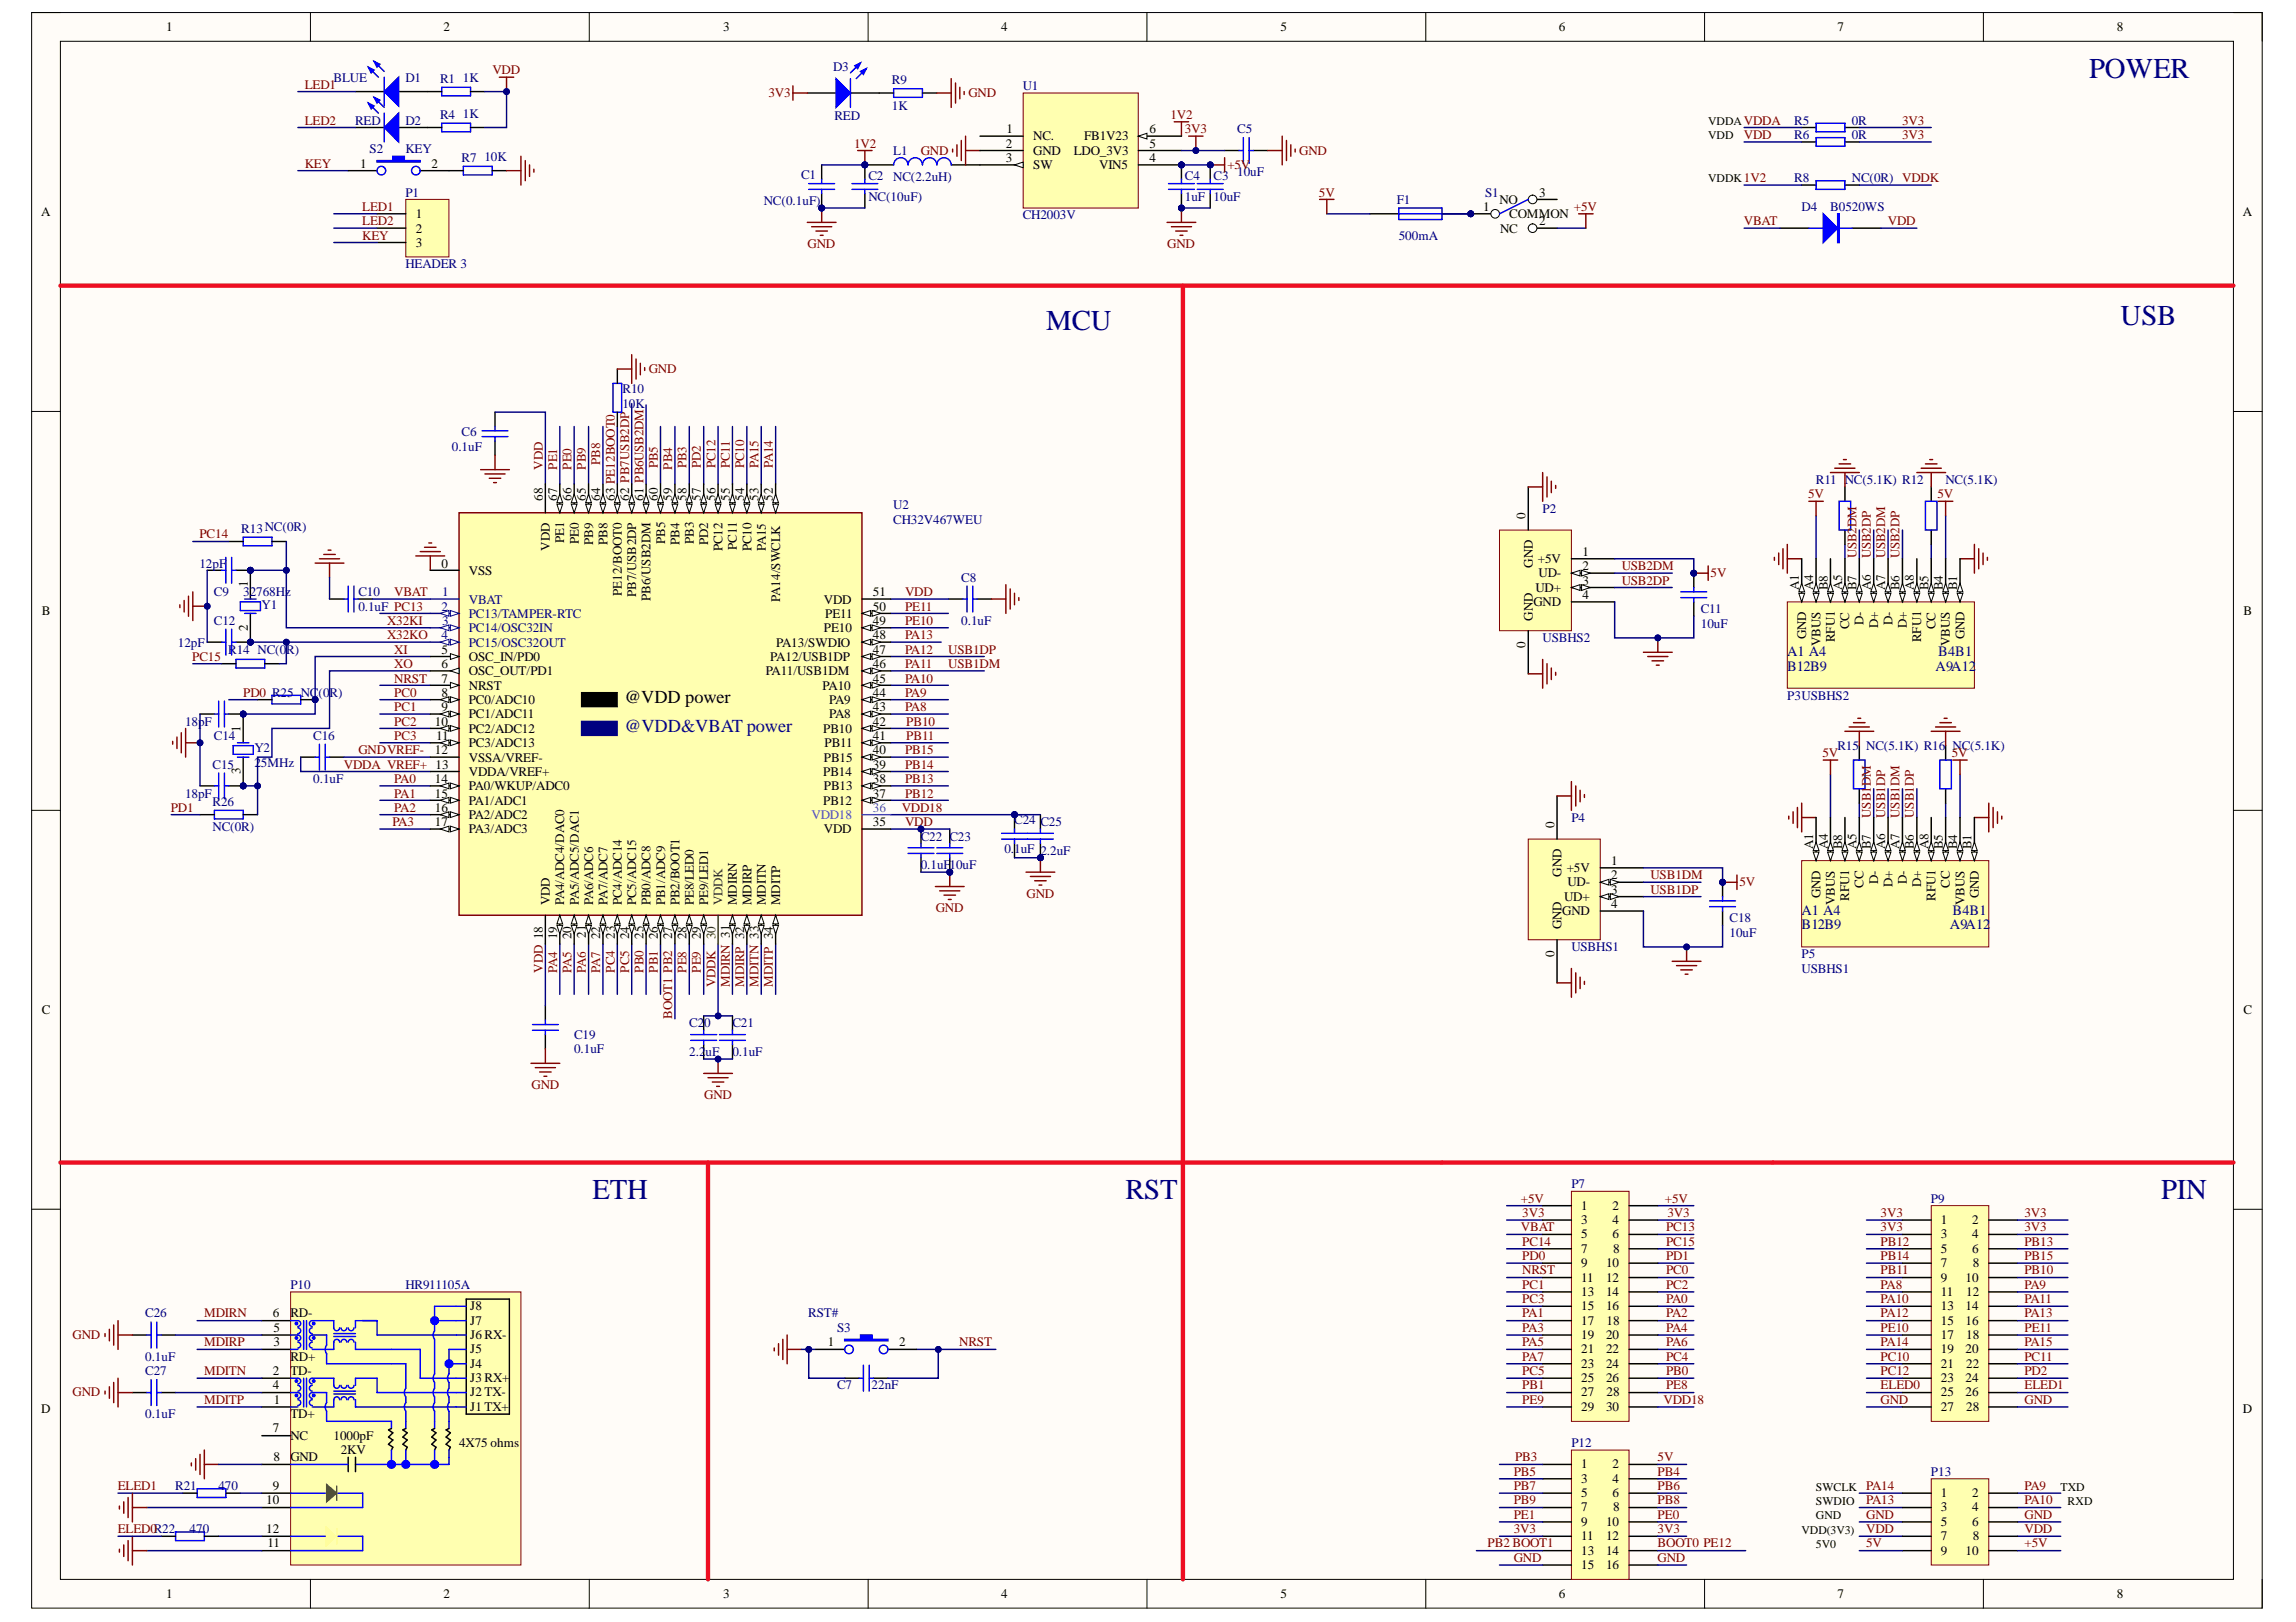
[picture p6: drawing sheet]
<svg xmlns="http://www.w3.org/2000/svg" width="297mm" height="210mm" viewBox="0 0 297 210" stroke-linecap="round" stroke-linejoin="round" font-family="sans-serif">
<defs><g id="words">
<g font-size="3.7" fill="#000080">
<text x="270.3" y="10.1">POWER</text>
<text x="135.4" y="42.7">MCU</text>
<text x="274.4" y="42.1">USB</text>
<text x="76.6" y="155.2">ETH</text>
<text x="145.6" y="155.2">RST</text>
<text x="279.6" y="155.2">PIN</text>
</g>
<text font-size="2.4" fill="#0c0087" x="80.8" y="94.7">@VDD&amp;VBAT power</text>
<text font-size="2.4" x="80.8" y="91">@VDD power</text>
<g font-size="1.9" fill="#000080">
<text x="231.2" y="86.8">B12B9</text>
<text x="231.2" y="84.9">A1 A4</text>
<text x="250.4" y="86.8">A9A12</text>
<text x="250.7" y="84.9">B4B1</text>
<text x="233.1" y="118.4">A1 A4</text>
<text x="252.6" y="118.4">B4B1</text>
<text x="233.1" y="120.3">B12B9</text>
<text x="252.3" y="120.3">A9A12</text>
</g>
<g font-size="1.7">
<text x="21.5" y="4.1">1</text>
<text x="57.4" y="4.1">2</text>
<text x="93.6" y="4.1">3</text>
<text x="129.5" y="4.1">4</text>
<text x="165.6" y="4.1">5</text>
<text x="201.7" y="4.1">6</text>
<text x="237.7" y="4.1">7</text>
<text x="273.8" y="4.1">8</text>
<text x="130.2" y="17.2">1</text>
<text x="148.7" y="17.2">6</text>
<text x="46.6" y="21.7">1</text>
<text x="55.8" y="21.7">2</text>
<text x="130.1" y="21">3</text>
<text x="130.1" y="19.1">2</text>
<text x="133.7" y="21.9">SW</text>
<text x="133.7" y="18.2">NC.</text>
<text x="133.7" y="20">GND</text>
<text x="138.9" y="20">LDO_3V3</text>
<text x="140.3" y="18.2">FB1V23</text>
<text x="142.2" y="21.9">VIN5</text>
<text x="148.7" y="19.1">5</text>
<text x="148.7" y="21">4</text>
<text x="5.3" y="28">A</text>
<text x="53.8" y="28.2">1</text>
<text x="191.9" y="27.3">1</text>
<text x="194" y="26.4">NO</text>
<text x="195.3" y="28.2">COMMON</text>
<text x="199.1" y="25.4">3</text>
<text x="199.1" y="29.2">2</text>
<text x="290.2" y="28">A</text>
<text x="53.8" y="30.1">2</text>
<text x="53.8" y="31.9">3</text>
<text x="194.1" y="30.1">NC</text>
<text x="70.2" y="64.8" transform="rotate(-90 70.2 64.8)">68</text>
<text x="72.1" y="64.8" transform="rotate(-90 72.1 64.8)">67</text>
<text x="73.9" y="64.8" transform="rotate(-90 73.9 64.8)">66</text>
<text x="75.8" y="64.8" transform="rotate(-90 75.8 64.8)">65</text>
<text x="77.7" y="64.8" transform="rotate(-90 77.7 64.8)">64</text>
<text x="79.5" y="64.8" transform="rotate(-90 79.5 64.8)">63 PE12BOOT0</text>
<text x="81.4" y="64.8" transform="rotate(-90 81.4 64.8)">62 PB7USB2DP</text>
<text x="83.2" y="64.8" transform="rotate(-90 83.2 64.8)">61 PB6USB2DM</text>
<text x="85.1" y="64.8" transform="rotate(-90 85.1 64.8)">60</text>
<text x="87" y="64.8" transform="rotate(-90 87 64.8)">59</text>
<text x="88.8" y="64.8" transform="rotate(-90 88.8 64.8)">58</text>
<text x="90.7" y="64.8" transform="rotate(-90 90.7 64.8)">57</text>
<text x="92.6" y="64.8" transform="rotate(-90 92.6 64.8)">56</text>
<text x="94.4" y="64.8" transform="rotate(-90 94.4 64.8)">55</text>
<text x="96.3" y="64.8" transform="rotate(-90 96.3 64.8)">54</text>
<text x="98.1" y="64.8" transform="rotate(-90 98.1 64.8)">53</text>
<text x="100" y="64.8" transform="rotate(-90 100 64.8)">52</text>
<text x="71.1" y="71.3" transform="rotate(-90 71.1 71.3)">VDD</text>
<text x="73" y="70.2" transform="rotate(-90 73 70.2)">PE1</text>
<text x="74.9" y="70.4" transform="rotate(-90 74.9 70.4)">PE0</text>
<text x="76.7" y="70.5" transform="rotate(-90 76.7 70.5)">PB9</text>
<text x="78.6" y="70.5" transform="rotate(-90 78.6 70.5)">PB8</text>
<text x="86" y="70.4" transform="rotate(-90 86 70.4)">PB5</text>
<text x="87.9" y="70.5" transform="rotate(-90 87.9 70.5)">PB4</text>
<text x="89.8" y="70.4" transform="rotate(-90 89.8 70.4)">PB3</text>
<text x="91.6" y="70.6" transform="rotate(-90 91.6 70.6)">PD2</text>
<text x="93.5" y="71.3" transform="rotate(-90 93.5 71.3)">PC12</text>
<text x="95.3" y="71.2" transform="rotate(-90 95.3 71.2)">PC11</text>
<text x="97.2" y="71.3" transform="rotate(-90 97.2 71.3)">PC10</text>
<text x="99.1" y="71.3" transform="rotate(-90 99.1 71.3)">PA15</text>
<text x="197.4" y="67.1" transform="rotate(-90 197.4 67.1)">0</text>
<text x="204.7" y="71.9">1</text>
<text x="32.1" y="76" transform="rotate(-90 32.1 76)">1</text>
<text x="57.1" y="73.5">0</text>
<text x="60.7" y="74.4">VSS</text>
<text x="80.5" y="77.1" transform="rotate(-90 80.5 77.1)">PE12/BOOT0</text>
<text x="82.3" y="77.3" transform="rotate(-90 82.3 77.3)">PB7/USB2DP</text>
<text x="84.2" y="77.8" transform="rotate(-90 84.2 77.8)">PB6/USB2DM</text>
<text x="100.9" y="77.8" transform="rotate(-90 100.9 77.8)">PA14/SWCLK</text>
<text x="112.9" y="77.2">51</text>
<text x="198.3" y="73.5" transform="rotate(-90 198.3 73.5)">GND</text>
<text x="198.6" y="76.6">UD+</text>
<text x="199" y="72.9">+5V</text>
<text x="199.1" y="74.7">UD-</text>
<text x="204.7" y="77.5">4</text>
<text x="204.7" y="75.7">3</text>
<text x="204.7" y="73.8">2</text>
<text x="232.7" y="76.4" transform="rotate(-90 232.7 76.4)">A1</text>
<text x="234.6" y="76.4" transform="rotate(-90 234.6 76.4)">A4</text>
<text x="236.5" y="76.4" transform="rotate(-90 236.5 76.4)">B8</text>
<text x="238.3" y="76.4" transform="rotate(-90 238.3 76.4)">A5</text>
<text x="240.2" y="76.4" transform="rotate(-90 240.2 76.4)">B7</text>
<text x="242" y="76.4" transform="rotate(-90 242 76.4)">A6</text>
<text x="243.9" y="76.4" transform="rotate(-90 243.9 76.4)">A7</text>
<text x="245.8" y="76.4" transform="rotate(-90 245.8 76.4)">B6</text>
<text x="247.6" y="76.4" transform="rotate(-90 247.6 76.4)">A8</text>
<text x="249.5" y="76.4" transform="rotate(-90 249.5 76.4)">B5</text>
<text x="251.3" y="76.4" transform="rotate(-90 251.3 76.4)">B4</text>
<text x="253.2" y="76.4" transform="rotate(-90 253.2 76.4)">B1</text>
<text x="5.4" y="79.6">B</text>
<text x="32.1" y="81.7" transform="rotate(-90 32.1 81.7)">2</text>
<text x="100.4" y="83.7">PA13/SWDIO</text>
<text x="106.6" y="78.1">VDD</text>
<text x="106.6" y="81.8">PE10</text>
<text x="106.8" y="80">PE11</text>
<text x="112.9" y="82.8">48</text>
<text x="112.9" y="79">50</text>
<text x="112.9" y="80.9">49</text>
<text x="197.4" y="83.8" transform="rotate(-90 197.4 83.8)">0</text>
<text x="198.3" y="80.3" transform="rotate(-90 198.3 80.3)">GND</text>
<text x="198.4" y="78.4">GND</text>
<text x="233.7" y="82.8" transform="rotate(-90 233.7 82.8)">GND</text>
<text x="235.5" y="83.6" transform="rotate(-90 235.5 83.6)">VBUS</text>
<text x="237.4" y="83.1" transform="rotate(-90 237.4 83.1)">RFU1</text>
<text x="239.2" y="81.4" transform="rotate(-90 239.2 81.4)">CC</text>
<text x="241.1" y="80.9" transform="rotate(-90 241.1 80.9)">D-</text>
<text x="243" y="81.3" transform="rotate(-90 243 81.3)">D+</text>
<text x="244.8" y="80.9" transform="rotate(-90 244.8 80.9)">D-</text>
<text x="246.7" y="81.3" transform="rotate(-90 246.7 81.3)">D+</text>
<text x="248.5" y="83.1" transform="rotate(-90 248.5 83.1)">RFU1</text>
<text x="250.4" y="81.4" transform="rotate(-90 250.4 81.4)">CC</text>
<text x="252.3" y="83.6" transform="rotate(-90 252.3 83.6)">VBUS</text>
<text x="254.1" y="82.8" transform="rotate(-90 254.1 82.8)">GND</text>
<text x="290.3" y="79.6">B</text>
<text x="57.1" y="84.6">5</text>
<text x="57.1" y="86.5">6</text>
<text x="57.1" y="88.3">7</text>
<text x="60.7" y="85.5">OSC_IN/PD0</text>
<text x="60.7" y="87.4">OSC_OUT/PD1</text>
<text x="60.7" y="89.3">NRST</text>
<text x="99.1" y="87.4">PA11/USB1DM</text>
<text x="99.7" y="85.5">PA12/USB1DP</text>
<text x="106.4" y="89.3">PA10</text>
<text x="112.9" y="88.3">45</text>
<text x="112.9" y="86.5">46</text>
<text x="112.9" y="84.6">47</text>
<text x="31.1" y="94.7" transform="rotate(-90 31.1 94.7)">1</text>
<text x="56.3" y="93.9">10</text>
<text x="56.4" y="95.8">11</text>
<text x="57.1" y="90.2">8</text>
<text x="57.1" y="92">9</text>
<text x="60.7" y="91.1">PC0/ADC10</text>
<text x="60.7" y="93">PC1/ADC11</text>
<text x="60.7" y="94.8">PC2/ADC12</text>
<text x="106.5" y="94.8">PB10</text>
<text x="107.3" y="93">PA8</text>
<text x="107.3" y="91.1">PA9</text>
<text x="112.9" y="93.9">42</text>
<text x="112.9" y="95.8">41</text>
<text x="112.9" y="92">43</text>
<text x="112.9" y="90.2">44</text>
<text x="31.1" y="100.2" transform="rotate(-90 31.1 100.2)">3</text>
<text x="56.3" y="97.6">12</text>
<text x="56.3" y="101.3">14</text>
<text x="60.7" y="96.7">PC3/ADC13</text>
<text x="60.7" y="98.6">VSSA/VREF-</text>
<text x="60.7" y="100.4">VDDA/VREF+</text>
<text x="106.5" y="100.4">PB14</text>
<text x="106.6" y="98.6">PB15</text>
<text x="106.7" y="96.7">PB11</text>
<text x="112.9" y="101.3">38</text>
<text x="112.9" y="99.5">39</text>
<text x="112.9" y="97.6">40</text>
<text x="56.3" y="103.2">15</text>
<text x="56.3" y="105.1">16</text>
<text x="56.3" y="106.9">17</text>
<text x="60.7" y="102.3">PA0/WKUP/ADC0</text>
<text x="60.7" y="104.1">PA1/ADC1</text>
<text x="60.7" y="106">PA2/ADC2</text>
<text x="60.7" y="107.9">PA3/ADC3</text>
<text x="106.5" y="104.1">PB12</text>
<text x="106.6" y="102.3">PB13</text>
<text x="106.6" y="107.9">VDD</text>
<text x="112.9" y="103.2">37</text>
<text x="112.9" y="106.9">35</text>
<text x="201.1" y="107.1" transform="rotate(-90 201.1 107.1)">0</text>
<text x="202" y="113.4" transform="rotate(-90 202 113.4)">GND</text>
<text x="202.7" y="112.8">+5V</text>
<text x="208.4" y="111.9">1</text>
<text x="208.4" y="113.8">2</text>
<text x="234.6" y="109.9" transform="rotate(-90 234.6 109.9)">A1</text>
<text x="236.5" y="109.9" transform="rotate(-90 236.5 109.9)">A4</text>
<text x="238.3" y="109.9" transform="rotate(-90 238.3 109.9)">B8</text>
<text x="240.2" y="109.9" transform="rotate(-90 240.2 109.9)">A5</text>
<text x="242" y="109.9" transform="rotate(-90 242 109.9)">B7</text>
<text x="243.9" y="109.9" transform="rotate(-90 243.9 109.9)">A6</text>
<text x="245.8" y="109.9" transform="rotate(-90 245.8 109.9)">A7</text>
<text x="247.6" y="109.9" transform="rotate(-90 247.6 109.9)">B6</text>
<text x="249.5" y="109.9" transform="rotate(-90 249.5 109.9)">A8</text>
<text x="251.3" y="109.9" transform="rotate(-90 251.3 109.9)">B5</text>
<text x="253.2" y="109.9" transform="rotate(-90 253.2 109.9)">B4</text>
<text x="255.1" y="109.9" transform="rotate(-90 255.1 109.9)">B1</text>
<text x="71.1" y="117.2" transform="rotate(-90 71.1 117.2)">VDD</text>
<text x="73" y="117.2" transform="rotate(-90 73 117.2)">PA4/ADC4/DAC0</text>
<text x="74.9" y="117.2" transform="rotate(-90 74.9 117.2)">PA5/ADC5/DAC1</text>
<text x="76.7" y="117.2" transform="rotate(-90 76.7 117.2)">PA6/ADC6</text>
<text x="78.6" y="117.2" transform="rotate(-90 78.6 117.2)">PA7/ADC7</text>
<text x="80.5" y="117.2" transform="rotate(-90 80.5 117.2)">PC4/ADC14</text>
<text x="82.3" y="117.2" transform="rotate(-90 82.3 117.2)">PC5/ADC15</text>
<text x="84.2" y="117.2" transform="rotate(-90 84.2 117.2)">PB0/ADC8</text>
<text x="86" y="117.2" transform="rotate(-90 86 117.2)">PB1/ADC9</text>
<text x="87.9" y="117.2" transform="rotate(-90 87.9 117.2)">PB2/BOOT1</text>
<text x="89.8" y="117.2" transform="rotate(-90 89.8 117.2)">PE8/LED0</text>
<text x="91.6" y="117.2" transform="rotate(-90 91.6 117.2)">PE9/LED1</text>
<text x="95.3" y="117.2" transform="rotate(-90 95.3 117.2)">MDIRN</text>
<text x="97.2" y="117.2" transform="rotate(-90 97.2 117.2)">MDIRP</text>
<text x="99.1" y="117.2" transform="rotate(-90 99.1 117.2)">MDITN</text>
<text x="100.9" y="117.2" transform="rotate(-90 100.9 117.2)">MDITP</text>
<text x="202.1" y="118.4">GND</text>
<text x="202.4" y="116.6">UD+</text>
<text x="202.8" y="114.7">UD-</text>
<text x="208.4" y="117.5">4</text>
<text x="208.4" y="115.6">3</text>
<text x="235.5" y="116.2" transform="rotate(-90 235.5 116.2)">GND</text>
<text x="237.4" y="117.1" transform="rotate(-90 237.4 117.1)">VBUS</text>
<text x="239.2" y="116.6" transform="rotate(-90 239.2 116.6)">RFU1</text>
<text x="241.1" y="114.9" transform="rotate(-90 241.1 114.9)">CC</text>
<text x="243" y="114.4" transform="rotate(-90 243 114.4)">D-</text>
<text x="244.8" y="114.8" transform="rotate(-90 244.8 114.8)">D+</text>
<text x="246.7" y="114.4" transform="rotate(-90 246.7 114.4)">D-</text>
<text x="248.5" y="114.8" transform="rotate(-90 248.5 114.8)">D+</text>
<text x="250.4" y="116.6" transform="rotate(-90 250.4 116.6)">RFU1</text>
<text x="252.3" y="114.9" transform="rotate(-90 252.3 114.9)">CC</text>
<text x="254.1" y="117.1" transform="rotate(-90 254.1 117.1)">VBUS</text>
<text x="256" y="116.2" transform="rotate(-90 256 116.2)">GND</text>
<text x="72.1" y="121.6" transform="rotate(-90 72.1 121.6)">19</text>
<text x="73.9" y="121.6" transform="rotate(-90 73.9 121.6)">20</text>
<text x="75.8" y="121.4" transform="rotate(-90 75.8 121.4)">21</text>
<text x="77.7" y="121.6" transform="rotate(-90 77.7 121.6)">22</text>
<text x="79.5" y="121.5" transform="rotate(-90 79.5 121.5)">23</text>
<text x="81.4" y="121.6" transform="rotate(-90 81.4 121.6)">24</text>
<text x="83.2" y="121.5" transform="rotate(-90 83.2 121.5)">25</text>
<text x="85.1" y="121.6" transform="rotate(-90 85.1 121.6)">26</text>
<text x="87" y="121.6" transform="rotate(-90 87 121.6)">27</text>
<text x="88.8" y="121.6" transform="rotate(-90 88.8 121.6)">28</text>
<text x="90.7" y="121.6" transform="rotate(-90 90.7 121.6)">29</text>
<text x="201.1" y="123.8" transform="rotate(-90 201.1 123.8)">0</text>
<text x="202" y="120.3" transform="rotate(-90 202 120.3)">GND</text>
<text x="5.4" y="131.2">C</text>
<text x="290.3" y="131.2">C</text>
<text x="204.6" y="156.5">1</text>
<text x="204.6" y="158.4">3</text>
<text x="204.6" y="160.3">5</text>
<text x="208.6" y="156.5">2</text>
<text x="208.6" y="158.4">4</text>
<text x="208.6" y="160.3">6</text>
<text x="251.1" y="158.4">1</text>
<text x="251.1" y="160.3">3</text>
<text x="255.1" y="158.4">2</text>
<text x="255.1" y="160.3">4</text>
<text x="204.6" y="162.1">7</text>
<text x="204.6" y="164">9</text>
<text x="204.6" y="165.8">11</text>
<text x="204.6" y="167.7">13</text>
<text x="207.8" y="164">10</text>
<text x="207.8" y="165.8">12</text>
<text x="207.8" y="167.7">14</text>
<text x="208.7" y="162.1">8</text>
<text x="251.1" y="162.1">5</text>
<text x="251.1" y="164">7</text>
<text x="251.1" y="165.8">9</text>
<text x="251.1" y="167.7">11</text>
<text x="254.3" y="165.8">10</text>
<text x="254.4" y="167.7">12</text>
<text x="255.1" y="162.1">6</text>
<text x="255.2" y="164">8</text>
<text x="35.3" y="170.5">6</text>
<text x="35.4" y="172.4">5</text>
<text x="37.6" y="170.5">RD-</text>
<text x="60.8" y="169.6">J8</text>
<text x="60.8" y="171.4">J7</text>
<text x="60.8" y="173.3">J6 RX-</text>
<text x="204.6" y="169.6">15</text>
<text x="204.6" y="171.4">17</text>
<text x="204.6" y="173.3">19</text>
<text x="207.8" y="169.6">16</text>
<text x="207.8" y="173.3">20</text>
<text x="207.9" y="171.4">18</text>
<text x="251.1" y="169.6">13</text>
<text x="251.1" y="171.4">15</text>
<text x="251.1" y="173.3">17</text>
<text x="254.3" y="169.6">14</text>
<text x="254.3" y="171.4">16</text>
<text x="254.4" y="173.3">18</text>
<text x="35.3" y="177.9">2</text>
<text x="35.3" y="179.8">4</text>
<text x="35.4" y="174.2">3</text>
<text x="37.6" y="176.1">RD+</text>
<text x="37.6" y="177.9">TD-</text>
<text x="60.8" y="175.1">J5</text>
<text x="60.8" y="177">J4</text>
<text x="60.8" y="178.9">J3 RX+</text>
<text x="107.1" y="174.2">1</text>
<text x="116.3" y="174.2">2</text>
<text x="204.6" y="175.1">21</text>
<text x="204.6" y="177">23</text>
<text x="204.6" y="178.9">25</text>
<text x="207.8" y="175.1">22</text>
<text x="207.8" y="177">24</text>
<text x="207.8" y="178.9">26</text>
<text x="251.1" y="175.1">19</text>
<text x="251.1" y="177">21</text>
<text x="251.1" y="178.9">23</text>
<text x="254.3" y="175.1">20</text>
<text x="254.3" y="178.9">24</text>
<text x="254.4" y="177">22</text>
<text x="5.3" y="182.8">D</text>
<text x="35.3" y="185.4">7</text>
<text x="35.4" y="181.7">1</text>
<text x="37.6" y="183.5">TD+</text>
<text x="60.8" y="180.7">J2 TX-</text>
<text x="60.8" y="182.6">J1 TX+</text>
<text x="204.6" y="180.7">27</text>
<text x="204.6" y="182.6">29</text>
<text x="207.8" y="182.6">30</text>
<text x="207.9" y="180.7">28</text>
<text x="251.1" y="180.7">25</text>
<text x="251.1" y="182.6">27</text>
<text x="254.3" y="180.7">26</text>
<text x="254.4" y="182.6">28</text>
<text x="290.2" y="182.8">D</text>
<text x="35.4" y="189.1">8</text>
<text x="37.6" y="186.3">NC</text>
<text x="37.6" y="189.1">GND</text>
<text x="43.1" y="186.3">1000pF</text>
<text x="44.1" y="188.2">2KV</text>
<text x="59.4" y="187.2">4X75 ohms</text>
<text x="204.6" y="190">1</text>
<text x="204.6" y="191.9">3</text>
<text x="208.6" y="190">2</text>
<text x="208.6" y="191.9">4</text>
<text x="34.4" y="194.7">10</text>
<text x="35.3" y="192.8">9</text>
<text x="204.6" y="193.7">5</text>
<text x="204.6" y="195.6">7</text>
<text x="204.6" y="197.5">9</text>
<text x="207.8" y="197.5">10</text>
<text x="208.6" y="193.7">6</text>
<text x="208.7" y="195.6">8</text>
<text x="251.1" y="193.7">1</text>
<text x="251.1" y="195.6">3</text>
<text x="251.1" y="197.5">5</text>
<text x="255.1" y="193.7">2</text>
<text x="255.1" y="195.6">4</text>
<text x="255.1" y="197.5">6</text>
<text x="34.4" y="198.4">12</text>
<text x="34.6" y="200.2">11</text>
<text x="204.6" y="199.3">11</text>
<text x="204.6" y="201.2">13</text>
<text x="204.6" y="203">15</text>
<text x="207.8" y="199.3">12</text>
<text x="207.8" y="201.2">14</text>
<text x="207.8" y="203">16</text>
<text x="251.1" y="199.3">7</text>
<text x="251.1" y="201.2">9</text>
<text x="254.3" y="201.2">10</text>
<text x="255.2" y="199.3">8</text>
<text x="21.5" y="206.8">1</text>
<text x="57.4" y="206.8">2</text>
<text x="93.6" y="206.8">3</text>
<text x="129.5" y="206.8">4</text>
<text x="165.6" y="206.8">5</text>
<text x="201.7" y="206.8">6</text>
<text x="237.7" y="206.8">7</text>
<text x="273.8" y="206.8">8</text>
</g>
<g font-size="1.7" fill="#800000">
<text x="39.4" y="11.5">LED1</text>
<text x="63.7" y="9.6">VDD</text>
<text x="39.4" y="16.1">LED2</text>
<text x="99.4" y="12.6">3V3</text>
<text x="125.3" y="12.6">GND</text>
<text x="151.4" y="15.4">1V2</text>
<text x="153.3" y="17.2">3V3</text>
<text x="246.1" y="16.1">3V3</text>
<text x="39.4" y="21.7">KEY</text>
<text x="110.5" y="19.1">1V2</text>
<text x="119.1" y="20">GND</text>
<text x="158.8" y="21.9">+5V</text>
<text x="168.1" y="20">GND</text>
<text x="225.6" y="18">VDD</text>
<text x="246.1" y="18">3V3</text>
<text x="46.9" y="27.3">LED1</text>
<text x="46.9" y="29.2">LED2</text>
<text x="170.6" y="25.4">5V</text>
<text x="203.6" y="27.3">+5V</text>
<text x="225.6" y="29.2">VBAT</text>
<text x="244.2" y="29.2">VDD</text>
<text x="46.9" y="31">KEY</text>
<text x="104.5" y="32.1">GND</text>
<text x="151" y="32.1">GND</text>
<text x="83.9" y="48.3">GND</text>
<text x="70.2" y="60.8" transform="rotate(-90 70.2 60.8)">VDD</text>
<text x="72.1" y="60.8" transform="rotate(-90 72.1 60.8)">PE1</text>
<text x="73.9" y="60.8" transform="rotate(-90 73.9 60.8)">PE0</text>
<text x="75.8" y="60.8" transform="rotate(-90 75.8 60.8)">PB9</text>
<text x="77.7" y="60.2" transform="rotate(-90 77.7 60.2)">PB8</text>
<text x="85.1" y="60.6" transform="rotate(-90 85.1 60.6)">PB5</text>
<text x="87" y="60.8" transform="rotate(-90 87 60.8)">PB4</text>
<text x="88.8" y="60.6" transform="rotate(-90 88.8 60.6)">PB3</text>
<text x="90.7" y="60.6" transform="rotate(-90 90.7 60.6)">PD2</text>
<text x="92.6" y="60.6" transform="rotate(-90 92.6 60.6)">PC12</text>
<text x="94.4" y="60.6" transform="rotate(-90 94.4 60.6)">PC11</text>
<text x="96.3" y="60.6" transform="rotate(-90 96.3 60.6)">PC10</text>
<text x="98.1" y="60.6" transform="rotate(-90 98.1 60.6)">PA15</text>
<text x="100" y="60.6" transform="rotate(-90 100 60.6)">PA14</text>
<text x="233.9" y="64.5">5V</text>
<text x="250.7" y="64.5">5V</text>
<text x="25.8" y="69.6">PC14</text>
<text x="51" y="77.2">VBAT</text>
<text x="117.1" y="77.2">VDD</text>
<text x="209.8" y="75.7">USB2DP</text>
<text x="209.8" y="73.8">USB2DM</text>
<text x="221.3" y="74.7">5V</text>
<text x="240.2" y="72.3" transform="rotate(-90 240.2 72.3)">USB2DM</text>
<text x="242" y="72.3" transform="rotate(-90 242 72.3)">USB2DP</text>
<text x="243.9" y="72.3" transform="rotate(-90 243.9 72.3)">USB2DM</text>
<text x="245.8" y="72.3" transform="rotate(-90 245.8 72.3)">USB2DP</text>
<text x="50.1" y="82.8">X32KO</text>
<text x="50.1" y="80.9">X32KI</text>
<text x="117.1" y="82.8">PA13</text>
<text x="117.1" y="80.9">PE10</text>
<text x="117.1" y="79">PE11</text>
<text x="24.9" y="85.5">PC15</text>
<text x="51" y="86.5">XO</text>
<text x="51" y="84.6">XI</text>
<text x="51" y="88.3">NRST</text>
<text x="117.1" y="84.6">PA12</text>
<text x="117.1" y="86.5">PA11</text>
<text x="117.1" y="88.3">PA10</text>
<text x="122.7" y="84.6">USB1DP</text>
<text x="122.7" y="86.5">USB1DM</text>
<text x="31.5" y="90.2">PD0 R25 NC</text>
<text x="51" y="90.2">PC0</text>
<text x="51" y="92">PC1</text>
<text x="51" y="93.9">PC2</text>
<text x="51" y="95.8">PC3</text>
<text x="117.1" y="92">PA8</text>
<text x="117.1" y="90.2">PA9</text>
<text x="117.3" y="93.9">PB10</text>
<text x="117.3" y="95.8">PB11</text>
<text x="44.5" y="99.5">VDDA VREF+ 13</text>
<text x="46.4" y="97.6">GNDVREF-</text>
<text x="51" y="101.3">PA0</text>
<text x="117.1" y="101.3">PB13</text>
<text x="117.1" y="99.5">PB14</text>
<text x="117.1" y="97.6">PB15</text>
<text x="235.8" y="98">5V</text>
<text x="252.5" y="98">5V</text>
<text x="22.1" y="105.1">PD1</text>
<text x="50.8" y="106.9">PA3</text>
<text x="51" y="103.2">PA1</text>
<text x="51" y="105.1">PA2</text>
<text x="116.7" y="105.1">VDD18</text>
<text x="117.1" y="106.9">VDD</text>
<text x="117.1" y="103.2">PB12</text>
<text x="242" y="105.8" transform="rotate(-90 242 105.8)">USB1DM</text>
<text x="243.9" y="105.8" transform="rotate(-90 243.9 105.8)">USB1DP</text>
<text x="245.8" y="105.8" transform="rotate(-90 245.8 105.8)">USB1DM</text>
<text x="247.6" y="105.8" transform="rotate(-90 247.6 105.8)">USB1DP</text>
<text x="213.5" y="113.8">USB1DM</text>
<text x="121.1" y="118.1">GND</text>
<text x="132.8" y="116.2">GND</text>
<text x="213.5" y="115.6">USB1DP</text>
<text x="225" y="114.7">5V</text>
<text x="70.2" y="125.9" transform="rotate(-90 70.2 125.9)">VDD 18</text>
<text x="72.1" y="125.9" transform="rotate(-90 72.1 125.9)">PA4</text>
<text x="73.9" y="125.9" transform="rotate(-90 73.9 125.9)">PA5</text>
<text x="75.8" y="125.9" transform="rotate(-90 75.8 125.9)">PA6</text>
<text x="77.7" y="125.9" transform="rotate(-90 77.7 125.9)">PA7</text>
<text x="79.5" y="125.9" transform="rotate(-90 79.5 125.9)">PC4</text>
<text x="81.4" y="125.9" transform="rotate(-90 81.4 125.9)">PC5</text>
<text x="83.2" y="125.9" transform="rotate(-90 83.2 125.9)">PB0</text>
<text x="85.1" y="125.9" transform="rotate(-90 85.1 125.9)">PB1</text>
<text x="88.8" y="125.9" transform="rotate(-90 88.8 125.9)">PE8</text>
<text x="90.7" y="125.9" transform="rotate(-90 90.7 125.9)">PE9</text>
<text x="87" y="131.9" transform="rotate(-90 87 131.9)">BOOT1 PB2</text>
<text x="92.6" y="127.7" transform="rotate(-90 92.6 127.7)">VDDK</text>
<text x="94.4" y="127.7" transform="rotate(-90 94.4 127.7)">MDIRN 31</text>
<text x="96.3" y="127.7" transform="rotate(-90 96.3 127.7)">MDIRP 32</text>
<text x="98.1" y="127.7" transform="rotate(-90 98.1 127.7)">MDITN 33</text>
<text x="100" y="127.7" transform="rotate(-90 100 127.7)">MDITP 34</text>
<text x="68.8" y="140.9">GND</text>
<text x="91.1" y="142.3">GND</text>
<text x="196.8" y="155.6">+5V</text>
<text x="215.4" y="155.6">+5V</text>
<text x="196.8" y="159.3">VBAT</text>
<text x="196.9" y="161.2">PC14</text>
<text x="196.9" y="157.5">3V3</text>
<text x="215.6" y="159.3">PC13</text>
<text x="215.6" y="161.2">PC15</text>
<text x="215.7" y="157.5">3V3</text>
<text x="243.3" y="161.2">PB12</text>
<text x="243.3" y="157.5">3V3</text>
<text x="243.3" y="159.3">3V3</text>
<text x="261.9" y="161.2">PB13</text>
<text x="261.9" y="157.5">3V3</text>
<text x="261.9" y="159.3">3V3</text>
<text x="196.9" y="166.8">PC1</text>
<text x="196.9" y="164.9">NRST</text>
<text x="196.9" y="163.1">PD0</text>
<text x="215.6" y="164.9">PC0</text>
<text x="215.6" y="166.8">PC2</text>
<text x="215.6" y="163.1">PD1</text>
<text x="243.3" y="164.9">PB11</text>
<text x="243.3" y="163.1">PB14</text>
<text x="243.3" y="166.8">PA8</text>
<text x="261.9" y="164.9">PB10</text>
<text x="261.9" y="163.1">PB15</text>
<text x="261.9" y="166.8">PA9</text>
<text x="9.4" y="173.3">GND</text>
<text x="26.4" y="170.5">MDIRN</text>
<text x="196.9" y="168.6">PC3</text>
<text x="196.9" y="170.5">PA1</text>
<text x="196.9" y="172.4">PA3</text>
<text x="215.6" y="168.6">PA0</text>
<text x="215.6" y="170.5">PA2</text>
<text x="215.6" y="172.4">PA4</text>
<text x="243.3" y="172.4">PE10</text>
<text x="243.3" y="168.6">PA10</text>
<text x="243.3" y="170.5">PA12</text>
<text x="261.9" y="172.4">PE11</text>
<text x="261.9" y="168.6">PA11</text>
<text x="261.9" y="170.5">PA13</text>
<text x="26.4" y="174.2">MDIRP</text>
<text x="26.4" y="177.9">MDITN</text>
<text x="124.1" y="174.2">NRST</text>
<text x="196.9" y="174.2">PA5</text>
<text x="196.9" y="176.1">PA7</text>
<text x="196.9" y="177.9">PC5</text>
<text x="196.9" y="179.8">PB1</text>
<text x="215.6" y="174.2">PA6</text>
<text x="215.6" y="176.1">PC4</text>
<text x="215.6" y="177.9">PB0</text>
<text x="215.6" y="179.8">PE8</text>
<text x="243.3" y="174.2">PA14</text>
<text x="243.3" y="176.1">PC10</text>
<text x="243.3" y="177.9">PC12</text>
<text x="243.3" y="179.8">ELED0</text>
<text x="261.9" y="174.2">PA15</text>
<text x="261.9" y="176.1">PC11</text>
<text x="261.9" y="177.9">PD2</text>
<text x="261.9" y="179.8">ELED1</text>
<text x="9.4" y="180.7">GND</text>
<text x="26.4" y="181.7">MDITP</text>
<text x="196.9" y="181.7">PE9</text>
<text x="215.2" y="181.7">VDD18</text>
<text x="243.3" y="181.7">GND</text>
<text x="261.9" y="181.7">GND</text>
<text x="195.8" y="190.9">PB5</text>
<text x="196" y="189.1">PB3</text>
<text x="214.5" y="189.1">5V</text>
<text x="214.5" y="190.9">PB4</text>
<text x="15.2" y="192.8">ELED1</text>
<text x="195.8" y="192.8">PB7</text>
<text x="195.8" y="194.7">PB9</text>
<text x="195.8" y="196.5">PE1</text>
<text x="214.5" y="192.8">PB6</text>
<text x="214.5" y="194.7">PB8</text>
<text x="214.5" y="196.5">PE0</text>
<text x="241.4" y="194.7">PA13</text>
<text x="241.4" y="196.5">GND</text>
<text x="261.9" y="192.8">PA9</text>
<text x="261.9" y="194.7">PA10</text>
<text x="261.9" y="196.5">GND</text>
<text x="15.2" y="198.4">ELED0R22</text>
<text x="192.5" y="200.2">PB2 BOOT1</text>
<text x="195.8" y="202.1">GND</text>
<text x="195.8" y="198.4">3V3</text>
<text x="214.5" y="202.1">GND</text>
<text x="214.5" y="198.4">3V3</text>
<text x="214.5" y="200.2">BOOT0 PE12</text>
<text x="241.4" y="198.4">VDD</text>
<text x="241.4" y="200.2">5V</text>
<text x="261.9" y="198.4">VDD</text>
<text x="261.9" y="200.2">+5V</text>
</g>
<g font-size="1.7" fill="#000080">
<text x="43.1" y="10.6">BLUE</text>
<text x="52.5" y="10.6">D1</text>
<text x="56.9" y="10.7">R1</text>
<text x="59.9" y="10.6">1K</text>
<text x="107.8" y="9.2">D3</text>
<text x="115.4" y="10.9">R9</text>
<text x="132.3" y="11.7">U1</text>
<text x="45.9" y="16.1">RED</text>
<text x="52.5" y="16.1">D2</text>
<text x="56.9" y="15.4">R4</text>
<text x="59.9" y="15.2">1K</text>
<text x="107.9" y="15.6">RED</text>
<text x="115.4" y="14.3">1K</text>
<text x="160.1" y="17.2">C5</text>
<text x="232.1" y="16.1">R5</text>
<text x="239.6" y="16.1">0R</text>
<text x="47.8" y="19.9">S2</text>
<text x="52.5" y="19.9">KEY</text>
<text x="59.7" y="21">R7</text>
<text x="62.7" y="20.8">10K</text>
<text x="103.6" y="23.2">C1</text>
<text x="112.3" y="23.2">C2</text>
<text x="115.6" y="20">L1</text>
<text x="115.6" y="23.4">NC(2.2uH)</text>
<text x="153.3" y="23.2">C4</text>
<text x="157" y="23.2">C3</text>
<text x="160.1" y="22.8">10uF</text>
<text x="232.1" y="23.6">R8</text>
<text x="232.1" y="18">R6</text>
<text x="239.6" y="23.6">NC(0R) VDDK</text>
<text x="239.6" y="18">0R</text>
<text x="52.5" y="25.4">P1</text>
<text x="98.8" y="26.5">NC(0.1uF)</text>
<text x="112.3" y="26">NC(10uF)</text>
<text x="132.3" y="28.4">CH2003V</text>
<text x="153.3" y="26">1uF 10uF</text>
<text x="180.7" y="26.4">F1</text>
<text x="192.1" y="25.4">S1</text>
<text x="233.1" y="27.3">D4</text>
<text x="236.8" y="27.3">B0520WS</text>
<text x="52.5" y="34.7">HEADER 3</text>
<text x="181" y="31">500mA</text>
<text x="80.5" y="50.9">R10</text>
<text x="80.5" y="52.7">10K</text>
<text x="58.5" y="58.3">0.1uF</text>
<text x="59.7" y="56.5">C6</text>
<text x="115.6" y="65.9">U2</text>
<text x="234.9" y="62.6">R11 NC(5.1K) R12</text>
<text x="251.7" y="62.6">NC(5.1K)</text>
<text x="31.2" y="69">R13NC(0R)</text>
<text x="115.6" y="67.8">CH32V467WEU</text>
<text x="199.6" y="66.4">P2</text>
<text x="25.8" y="73.5">12pF</text>
<text x="27.7" y="77.2">C9</text>
<text x="31.5" y="77.2">32768Hz</text>
<text x="46.4" y="77.2">C10</text>
<text x="124.4" y="75.3">C8</text>
<text x="23" y="83.7">12pF</text>
<text x="27.7" y="80.9">C12</text>
<text x="33.8" y="78.8">Y1</text>
<text x="46.4" y="79">0.1uF PC13</text>
<text x="124.4" y="80.9">0.1uF</text>
<text x="199.6" y="83.1">USBHS2</text>
<text x="220" y="79.4">C11</text>
<text x="220" y="81.2">10uF</text>
<text x="29.5" y="84.6">R14 NC(0R)</text>
<text x="23.9" y="93.9">18pF</text>
<text x="27.7" y="95.8">C14</text>
<text x="40.5" y="95.8">C16</text>
<text x="41.2" y="90.2">(0R)</text>
<text x="231.2" y="90.5">P3USBHS2</text>
<text x="27.5" y="99.5">C15</text>
<text x="32.9" y="97.4">Y2</text>
<text x="32.9" y="99.2">25MHz</text>
<text x="40.5" y="101.3">0.1uF</text>
<text x="237.7" y="97">R15 NC(5.1K) R16 NC(5.1K)</text>
<text x="23.9" y="103.2">18pF</text>
<text x="27.5" y="104.3">R26</text>
<text x="27.5" y="107.6">NC(0R)</text>
<text x="131.2" y="106.7">C24 C25</text>
<text x="203.3" y="106.3">P4</text>
<text x="119.1" y="108.8">C22 C23</text>
<text x="119.1" y="112.5">0.1uF10uF</text>
<text x="129.9" y="110.4">0.1uF 2.2uF</text>
<text x="223.8" y="119.4">C18</text>
<text x="203.3" y="123.1">USBHS1</text>
<text x="223.8" y="121.2">10uF</text>
<text x="233.1" y="124">P5</text>
<text x="233.1" y="125.9">USBHS1</text>
<text x="74.3" y="134.4">C19</text>
<text x="74.3" y="136.3">0.1uF</text>
<text x="89.2" y="133">C20</text>
<text x="89.2" y="136.7">2.2uF</text>
<text x="94.7" y="133">C21</text>
<text x="94.7" y="136.7">0.1uF</text>
<text x="203.3" y="153.8">P7</text>
<text x="249.8" y="155.6">P9</text>
<text x="37.6" y="166.8">P10</text>
<text x="52.5" y="166.8">HR911105A</text>
<text x="18.8" y="170.5">C26</text>
<text x="104.6" y="170.5">RST#</text>
<text x="108.3" y="172.4">S3</text>
<text x="18.8" y="177.9">C27</text>
<text x="18.8" y="176.1">0.1uF</text>
<text x="108.3" y="179.8">C7</text>
<text x="112.8" y="179.8">22nF</text>
<text x="18.8" y="183.5">0.1uF</text>
<text x="203.3" y="187.2">P12</text>
<text x="249.8" y="190.9">P13</text>
<text x="22.7" y="192.8">R21</text>
<text x="28.3" y="192.8">470</text>
<text x="24.5" y="198.4">470</text>
</g>
<g font-size="1.7" fill="#0c0087">
<text x="57.2" y="77.2">1</text>
<text x="57.1" y="79">2</text>
<text x="57.1" y="82.8">4</text>
<text x="57.2" y="80.9">3</text>
<text x="60.7" y="78.1">VBAT</text>
<text x="60.7" y="80">PC13/TAMPER-RTC</text>
<text x="60.7" y="81.8">PC14/OSC32IN</text>
<text x="60.7" y="83.7">PC15/OSC32OUT</text>
</g>
<g font-size="1.7" fill="#009cca">
<text x="105" y="106">VDD18</text>
<text x="112.9" y="105.1">36</text>
</g>
<g font-size="1.7" fill="#008000">
<text x="93.5" y="117.2" transform="rotate(-90 93.5 117.2)">VDDK</text>
<text x="92.6" y="121.6" transform="rotate(-90 92.6 121.6)">30</text>
</g>
<g font-size="1.5">
<text x="221" y="16.1">VDDAVDDA</text>
<text x="221" y="23.6">VDDK1V2</text>
<text x="221" y="18">VDD</text>
<text x="234.9" y="192.9">SWCLK PA14</text>
<text x="234.9" y="194.8">SWDIO</text>
<text x="234.9" y="196.6">GND</text>
<text x="266.6" y="192.9">TXD</text>
<text x="267.5" y="194.8">RXD</text>
<text x="233.1" y="198.5">VDD(3V3)</text>
<text x="234.9" y="200.3">5V0</text>
</g>
</g></defs>
<path d="M4.1 1.6h288.6v206.5h-288.6z" fill-rule="evenodd" fill="#fffcf8"/>
<path d="M4.1 1.6h288.6v206.5h-288.6z" fill="none" stroke="#000" stroke-width=".13"/>
<path d="M7.8 5.3h281.1v199.1h-281.1z" fill-rule="evenodd" fill="#fffcf8"/>
<g fill="none" stroke="#000" stroke-width=".13">
<path d="M4.1 1.6h3.7M7.8 5.3h281.1v199.1h-281.1zM40.2 1.6v3.7M76.2 1.6v3.7M112.3 1.6v3.7M148.4 1.6v3.7M184.5 1.6v3.7M220.5 1.6v3.7M256.6 1.6v3.7M288.9 1.6h3.8v3.7M4.1 53.2h3.7M288.9 53.3h3.8"/>
<path d="M4.1 104.9h3.7M288.9 104.9h3.8M4.1 156.5h3.7M288.9 156.5h3.8M40.2 204.4v3.7M76.2 204.4v3.7M112.3 204.4v3.7M148.4 204.4v3.7M184.5 204.4v3.7M220.5 204.4v3.7M256.6 204.4v3.7M292.7 204.4v3.7"/>
</g>
<path d="M64 53.3h6.6v9.3M74.3 55.2v7.4" fill="none" stroke="#000080" stroke-width=".18"/>
<path d="M64 53.3v1.9M64 57.1v1.8M122.7 77.5h1.8M126.4 77.5h1.9M94.8 131.5v1.8M94.8 135.2v1.9" fill="none" stroke="#000" stroke-width=".18"/>
<path d="M62.4 55.8h3.3M62.4 56.5h3.3M64 55.2v.6M64 56.5v.6M124.5 77.5h.6M125.1 75.8v3.4M125.9 77.5h.5M125.9 75.8v3.4M93.1 133.9h3.3M93.1 134.6h3.3M94.8 133.3v.6M94.8 134.6v.6" fill="none" stroke="#00f" stroke-width=".18"/>
<g fill="none" stroke="#800000" stroke-width=".18">
<path d="M64 58.9v1.9M62.2 60.8h3.7M62.7 61.3h2.6M63.3 61.9h1.5M63.9 62.5h.3M128.3 77.5h1.8M130.1 75.7v3.7M130.7 76.2v2.6M131.2 76.8v1.5M131.8 77.3v.4M91 138.9h3.8M91.6 139.5h2.6"/>
<path d="M92.9 137.1v1.8M92.2 140h1.4M92.7 140.6h.4"/>
</g>
<circle cx="92.9" cy="137" r=".37" fill="#000080"/>
<circle cx="92.9" cy="137" r=".37" fill="none" stroke="#000080" stroke-width=".13"/>
<path d="M42.6 77.5h1.9M46.4 77.5h1.8M70.6 130.2v1.8M70.6 133.9v1.8" fill="none" stroke="#000" stroke-width=".18"/>
<path d="M44.5 77.5h.5M45 75.8v3.4M45.8 77.5h.6M45.8 75.8v3.4M68.9 132.6h3.3M68.9 133.3h3.3M70.6 132v.6M70.6 133.3v.6" fill="none" stroke="#00f" stroke-width=".18"/>
<path d="M40.8 72.9h3.7M41.3 72.3h2.6M41.9 71.8h1.5M42.4 71.2h.4M42.6 72.9v1.8M68.7 137.6h3.7M69.3 138.2h2.6M69.8 138.7h1.5M70.4 139.3h.3M70.6 135.7v1.9" fill="none" stroke="#800000" stroke-width=".18"/>
<path d="M48.2 77.5h7.5M49.1 88.7h6.6" fill="none" stroke="#000080" stroke-width=".18"/>
<circle cx="32.4" cy="73.8" r=".37" fill="#000080"/>
<circle cx="32.4" cy="73.8" r=".37" fill="none" stroke="#000080" stroke-width=".13"/>
<circle cx="32.4" cy="83.1" r=".37" fill="#000080"/>
<circle cx="32.4" cy="83.1" r=".37" fill="none" stroke="#000080" stroke-width=".13"/>
<path d="M32.4 73.8v3.7" fill="none" stroke="#000" stroke-width=".18"/>
<circle cx="32.4" cy="73.8" r=".37" fill="#000080"/>
<circle cx="32.4" cy="73.8" r=".37" fill="none" stroke="#000080" stroke-width=".13"/>
<path d="M32.4 79.4v3.7" fill="none" stroke="#000" stroke-width=".18"/>
<circle cx="32.4" cy="83.1" r=".37" fill="#000080"/>
<circle cx="32.4" cy="83.1" r=".37" fill="none" stroke="#000080" stroke-width=".13"/>
<path d="M31.1 77.9h2.6v1.1h-2.6zM31.6 79.4h1.5M31.6 77.5h1.5" fill="none" stroke="#00f" stroke-width=".18"/>
<circle cx="31.5" cy="92.4" r=".37" fill="#000080"/>
<circle cx="31.5" cy="92.4" r=".37" fill="none" stroke="#000080" stroke-width=".13"/>
<circle cx="31.5" cy="101.7" r=".37" fill="#000080"/>
<circle cx="31.5" cy="101.7" r=".37" fill="none" stroke="#000080" stroke-width=".13"/>
<path d="M31.5 92.4v3.7" fill="none" stroke="#000" stroke-width=".18"/>
<circle cx="31.5" cy="92.4" r=".37" fill="#000080"/>
<circle cx="31.5" cy="92.4" r=".37" fill="none" stroke="#000080" stroke-width=".13"/>
<path d="M31.5 98v3.7" fill="none" stroke="#000" stroke-width=".18"/>
<circle cx="31.5" cy="101.7" r=".37" fill="#000080"/>
<circle cx="31.5" cy="101.7" r=".37" fill="none" stroke="#000080" stroke-width=".13"/>
<path d="M30.2 96.5h2.6v1.1h-2.6zM30.7 98h1.5M30.7 96.1h1.5" fill="none" stroke="#00f" stroke-width=".18"/>
<path d="M23.3 78.3v.3M23.8 77.7v1.5M24.4 77.1v2.7M24.9 76.6v3.7M24.9 78.5h1.9" fill="none" stroke="#800000" stroke-width=".18"/>
<circle cx="26.8" cy="78.5" r=".37" fill="#000080"/>
<circle cx="26.8" cy="78.5" r=".37" fill="none" stroke="#000080" stroke-width=".13"/>
<circle cx="31.5" cy="101.7" r=".37" fill="#000080"/>
<circle cx="31.5" cy="101.7" r=".37" fill="none" stroke="#000080" stroke-width=".13"/>
<path d="M25.9 101.7h1.8M29.6 101.7h1.9" fill="none" stroke="#000" stroke-width=".18"/>
<circle cx="31.5" cy="101.7" r=".37" fill="#000080"/>
<circle cx="31.5" cy="101.7" r=".37" fill="none" stroke="#000080" stroke-width=".13"/>
<path d="M27.7 101.7h.6M28.3 100v3.4M29 101.7h.6M29 100v3.4" fill="none" stroke="#00f" stroke-width=".18"/>
<circle cx="31.5" cy="92.4" r=".37" fill="#000080"/>
<circle cx="31.5" cy="92.4" r=".37" fill="none" stroke="#000080" stroke-width=".13"/>
<path d="M25.9 92.4h1.8M29.6 92.4h1.9" fill="none" stroke="#000" stroke-width=".18"/>
<circle cx="31.5" cy="92.4" r=".37" fill="#000080"/>
<circle cx="31.5" cy="92.4" r=".37" fill="none" stroke="#000080" stroke-width=".13"/>
<path d="M27.7 92.4h.6M28.3 90.7v3.4M29 92.4h.6M29 90.7v3.4" fill="none" stroke="#00f" stroke-width=".18"/>
<circle cx="32.4" cy="83.1" r=".37" fill="#000080"/>
<circle cx="32.4" cy="83.1" r=".37" fill="none" stroke="#000080" stroke-width=".13"/>
<path d="M26.8 83.1h1.9M30.5 83.1h1.9" fill="none" stroke="#000" stroke-width=".18"/>
<circle cx="32.4" cy="83.1" r=".37" fill="#000080"/>
<circle cx="32.4" cy="83.1" r=".37" fill="none" stroke="#000080" stroke-width=".13"/>
<path d="M28.7 83.1h.5M29.2 81.4v3.4M30 83.1h.5M30 81.4v3.4" fill="none" stroke="#00f" stroke-width=".18"/>
<circle cx="32.4" cy="73.8" r=".37" fill="#000080"/>
<circle cx="32.4" cy="73.8" r=".37" fill="none" stroke="#000080" stroke-width=".13"/>
<path d="M26.8 73.8h1.9M30.5 73.8h1.9" fill="none" stroke="#000" stroke-width=".18"/>
<circle cx="32.4" cy="73.8" r=".37" fill="#000080"/>
<circle cx="32.4" cy="73.8" r=".37" fill="none" stroke="#000080" stroke-width=".13"/>
<path d="M28.7 73.8h.5M29.2 72.1v3.4M30 73.8h.5M30 72.1v3.4" fill="none" stroke="#00f" stroke-width=".18"/>
<path d="M26.8 73.8v9.3" fill="none" stroke="#000080" stroke-width=".18"/>
<circle cx="26.8" cy="78.5" r=".37" fill="#000080"/>
<circle cx="26.8" cy="78.5" r=".37" fill="none" stroke="#000080" stroke-width=".13"/>
<g fill="none" stroke="#000080" stroke-width=".18">
<path d="M76.1 55.2v7.4M78 55.2v7.4M85.4 55.2v7.4M87.3 55.2v7.4M89.2 55.2v7.4M91 55.2v7.4M92.9 55.2v7.4M94.8 55.2v7.4M96.6 55.2v7.4M98.5 55.2v7.4M49.1 79.4h6.6M49.1 90.5h6.6"/>
<path d="M49.1 92.4h6.6M49.1 94.3h6.6M49.1 96.1h6.6M49.1 101.7h6.6M49.1 103.6h6.6M49.1 105.4h6.6"/>
</g>
<path d="M233.1 16.5h1.8M238.7 16.5h1.8" fill="none" stroke="#000" stroke-width=".19"/>
<path d="M234.9 16h3.8v1.1h-3.8z" fill="none" stroke="#00f" stroke-width=".19"/>
<path d="M240.5 193.2h5.6M240.5 195.1h5.6M240.5 197h5.6M240.5 198.8h5.6M261 193.2h5.6M261 195.1h5.6M261 197h5.6M261 198.8h5.6" fill="none" stroke="#000080" stroke-width=".19"/>
<path d="M249.8 191.4h7.5v11.1h-7.5z" fill-rule="evenodd" fill="#ffffb0"/>
<path d="M249.8 191.4h7.5v11.1h-7.5z" fill="none" stroke="#800000" stroke-width=".13"/>
<path d="M246.1 193.2h3.7M246.1 195.1h3.7M246.1 197h3.7M246.1 198.8h3.7M257.3 193.2h3.7M257.3 195.1h3.7M257.3 197h3.7M257.3 198.8h3.7M246.1 200.7h3.7M257.3 200.7h3.7" fill="none" stroke="#000" stroke-width=".19"/>
<path d="M240.5 200.7h5.6M261 200.7h5.6" fill="none" stroke="#000080" stroke-width=".19"/>
<path d="M194 68.6h9.3v13h-9.3z" fill-rule="evenodd" fill="#ffffb0"/>
<path d="M194 68.6h9.3v13h-9.3z" fill="none" stroke="#800000" stroke-width=".13"/>
<path d="M203.3 72.3h5.6M203.3 77.9h5.6M203.3 76h5.6M197.7 81.6v5.6" fill="none" stroke="#000" stroke-width=".19"/>
<path d="M203.3 76l1.1-.3v.7z" fill="#f8fcff"/>
<path d="M203.3 76l1.1-.3v.7z" fill="none" stroke="#000" stroke-width=".13"/>
<path d="M204.6 75.7l1.1 .3-1.1 .4z" fill="#f8fcff"/>
<path d="M204.6 75.7l1.1 .3-1.1 .4z" fill="none" stroke="#000" stroke-width=".13"/>
<path d="M203.3 74.2h5.6" fill="none" stroke="#000" stroke-width=".19"/>
<path d="M203.3 74.2l1.1-.4v.7z" fill="#f8fcff"/>
<path d="M203.3 74.2l1.1-.4v.7z" fill="none" stroke="#000" stroke-width=".13"/>
<path d="M204.6 73.8l1.1 .4-1.1 .3z" fill="#f8fcff"/>
<path d="M204.6 73.8l1.1 .4-1.1 .3z" fill="none" stroke="#000" stroke-width=".13"/>
<path d="M197.7 63v5.6" fill="none" stroke="#000" stroke-width=".19"/>
<path d="M208.9 74.2h7.4M208.9 76h7.4" fill="none" stroke="#000080" stroke-width=".19"/>
<circle cx="219.1" cy="74.2" r=".37" fill="#000080"/>
<circle cx="219.1" cy="74.2" r=".37" fill="none" stroke="#000080" stroke-width=".13"/>
<path d="M219.1 74.2v1.8" fill="none" stroke="#000" stroke-width=".19"/>
<circle cx="219.1" cy="74.2" r=".37" fill="#000080"/>
<circle cx="219.1" cy="74.2" r=".37" fill="none" stroke="#000080" stroke-width=".13"/>
<path d="M219.1 77.9v1.9" fill="none" stroke="#000" stroke-width=".19"/>
<path d="M217.4 77.3h3.4M217.4 76.6h3.4M219.1 76v.6M219.1 77.3v.6" fill="none" stroke="#00f" stroke-width=".19"/>
<path d="M212.6 84.4h3.7M213.2 85h2.6M213.7 85.5h1.5M214.3 86.1h.4M214.5 82.6v1.8" fill="none" stroke="#800000" stroke-width=".19"/>
<circle cx="214.5" cy="82.5" r=".37" fill="#000080"/>
<circle cx="214.5" cy="82.5" r=".37" fill="none" stroke="#000080" stroke-width=".13"/>
<path d="M208.9 77.9v4.7h10.2v-2.8" fill="none" stroke="#000080" stroke-width=".19"/>
<circle cx="214.5" cy="82.5" r=".37" fill="#000080"/>
<circle cx="214.5" cy="82.5" r=".37" fill="none" stroke="#000080" stroke-width=".13"/>
<path d="M197.7 63h1.9M199.6 61.2v3.7M200.1 61.7v2.6M200.7 62.3v1.5M201.3 62.8v.4M219.1 74.2h1.9M221 73.2v1.9M197.7 87.2h1.9M199.6 85.3v3.8M200.1 85.9v2.6M200.7 86.4v1.5M201.3 87v.4" fill="none" stroke="#800000" stroke-width=".19"/>
<circle cx="219.1" cy="74.2" r=".37" fill="#000080"/>
<circle cx="219.1" cy="74.2" r=".37" fill="none" stroke="#000080" stroke-width=".13"/>
<path d="M197.7 108.6h9.3v13h-9.3z" fill-rule="evenodd" fill="#ffffb0"/>
<path d="M197.7 108.6h9.3v13h-9.3z" fill="none" stroke="#800000" stroke-width=".13"/>
<path d="M207 112.3h5.6M207 117.9h5.6M207 116h5.6M201.4 121.6v5.6" fill="none" stroke="#000" stroke-width=".19"/>
<path d="M207 116l1.1-.3v.7z" fill="#f8fcff"/>
<path d="M207 116l1.1-.3v.7z" fill="none" stroke="#000" stroke-width=".13"/>
<path d="M208.3 115.7l1.1 .3-1.1 .4z" fill="#f8fcff"/>
<path d="M208.3 115.7l1.1 .3-1.1 .4z" fill="none" stroke="#000" stroke-width=".13"/>
<path d="M207 114.2h5.6" fill="none" stroke="#000" stroke-width=".19"/>
<path d="M207 114.2l1.1-.4v.7z" fill="#f8fcff"/>
<path d="M207 114.2l1.1-.4v.7z" fill="none" stroke="#000" stroke-width=".13"/>
<path d="M208.3 113.8l1.1 .4-1.1 .3z" fill="#f8fcff"/>
<path d="M208.3 113.8l1.1 .4-1.1 .3z" fill="none" stroke="#000" stroke-width=".13"/>
<path d="M201.4 103v5.6" fill="none" stroke="#000" stroke-width=".19"/>
<path d="M212.6 114.2h7.5M212.6 116h7.5" fill="none" stroke="#000080" stroke-width=".19"/>
<circle cx="222.9" cy="114.2" r=".37" fill="#000080"/>
<circle cx="222.9" cy="114.2" r=".37" fill="none" stroke="#000080" stroke-width=".13"/>
<path d="M222.9 114.2v1.8" fill="none" stroke="#000" stroke-width=".19"/>
<circle cx="222.9" cy="114.2" r=".37" fill="#000080"/>
<circle cx="222.9" cy="114.2" r=".37" fill="none" stroke="#000080" stroke-width=".13"/>
<path d="M222.9 117.9v1.9" fill="none" stroke="#000" stroke-width=".19"/>
<path d="M221.2 117.3h3.3M221.2 116.6h3.3M222.9 116v.6M222.9 117.3v.6" fill="none" stroke="#00f" stroke-width=".19"/>
<path d="M216.3 124.4h3.8M216.9 125h2.6M217.4 125.5h1.5M218 126.1h.4M218.2 122.5v1.9" fill="none" stroke="#800000" stroke-width=".19"/>
<circle cx="218.2" cy="122.5" r=".37" fill="#000080"/>
<circle cx="218.2" cy="122.5" r=".37" fill="none" stroke="#000080" stroke-width=".13"/>
<path d="M212.6 117.9v4.6h10.3v-2.7" fill="none" stroke="#000080" stroke-width=".19"/>
<circle cx="218.2" cy="122.5" r=".37" fill="#000080"/>
<circle cx="218.2" cy="122.5" r=".37" fill="none" stroke="#000080" stroke-width=".13"/>
<path d="M201.4 103h1.9M203.3 101.1v3.8M203.9 101.7v2.6M204.4 102.3v1.5M205 102.8v.4M222.9 114.2h1.8M224.7 113.2v1.9M201.4 127.2h1.9M203.3 125.3v3.8M203.9 125.9v2.6M204.4 126.5v1.4M205 127v.4" fill="none" stroke="#800000" stroke-width=".19"/>
<circle cx="222.9" cy="114.2" r=".37" fill="#000080"/>
<circle cx="222.9" cy="114.2" r=".37" fill="none" stroke="#000080" stroke-width=".13"/>
<path d="M100.2 174.4v.4M100.7 173.9v1.5M101.3 173.3v2.6M101.8 172.8v3.7M101.8 174.6h1.9" fill="none" stroke="#800000" stroke-width=".19"/>
<path d="M109.3 178.4h1.9M113 178.4h1.9" fill="none" stroke="#000" stroke-width=".19"/>
<path d="M111.2 178.4h.5M111.7 176.7v3.3M112.5 178.4h.5M112.5 176.7v3.3" fill="none" stroke="#00f" stroke-width=".19"/>
<path d="M104.6 174.6v3.8h4.7" fill="none" stroke="#000080" stroke-width=".19"/>
<circle cx="104.6" cy="174.6" r=".37" fill="#000080"/>
<circle cx="104.6" cy="174.6" r=".37" fill="none" stroke="#000080" stroke-width=".13"/>
<path d="M121.4 174.6v3.8h-6.5" fill="none" stroke="#000080" stroke-width=".19"/>
<circle cx="121.4" cy="174.6" r=".37" fill="#000080"/>
<circle cx="121.4" cy="174.6" r=".37" fill="none" stroke="#000080" stroke-width=".13"/>
<path d="M103.7 174.6h1.9" fill="none" stroke="#000080" stroke-width=".19"/>
<circle cx="104.6" cy="174.6" r=".37" fill="#000080"/>
<circle cx="104.6" cy="174.6" r=".37" fill="none" stroke="#000080" stroke-width=".13"/>
<path d="M118.6 174.6h10.2" fill="none" stroke="#000080" stroke-width=".19"/>
<circle cx="121.4" cy="174.6" r=".37" fill="#000080"/>
<circle cx="121.4" cy="174.6" r=".37" fill="none" stroke="#000080" stroke-width=".13"/>
<path d="M105.6 174.6h3.7M114.9 174.6h3.7" fill="none" stroke="#000" stroke-width=".19"/>
<path d="M109.3 173.3h2v-.5h1.5v.5h2.1v.2h-5.6z" fill-rule="evenodd" fill="#00f"/>
<g fill="none" stroke="#00f" stroke-width=".19">
<path d="M234 29.5h5.6M237.7 27.7h.2v3.7h-.2zM237.8 27.7v3.7M109.3 173.3h2v-.5h1.5v.5h2.1v.2h-5.6z"/>
<circle cx="109.8" cy="174.6" r=".56"/>
<circle cx="114.3" cy="174.6" r=".56"/>
</g>
<path d="M230.3 29.5h3.7M239.6 29.5h3.7" fill="none" stroke="#000" stroke-width=".19"/>
<path d="M235.9 27.7l1.8 1.8-1.8 1.9z" fill="#00f"/>
<path d="M235.9 27.7l1.8 1.8-1.8 1.9z" fill="none" stroke="#00f" stroke-width=".19"/>
<path d="M225.6 29.5h4.7M243.3 29.5h4.7" fill="none" stroke="#000080" stroke-width=".19"/>
<path d="M46 11.9h3.7M51.6 11.9h3.7" fill="none" stroke="#000" stroke-width=".18"/>
<path d="M49.7 11.9l1.9-1.9v3.7z" fill="#00f"/>
<path d="M47.7 8.7l1.3 1.3M48.4 7.9l1.3 1.3M49.7 11.9l1.9-1.9v3.7z" fill="none" stroke="#00f" stroke-width=".18"/>
<path d="M47.7 8.7l.7 .4-.4 .3z" fill="#00f"/>
<path d="M47.7 8.7l.7 .4-.4 .3z" fill="none" stroke="#00f" stroke-width=".18"/>
<path d="M48.4 7.9l.7 .4-.3 .4z" fill="#00f"/>
<path d="M48.4 7.9l.7 .4-.3 .4zM49.7 10v3.7M57.2 11.3h3.7v1.1h-3.7z" fill="none" stroke="#00f" stroke-width=".18"/>
<path d="M46 16.5h3.7M51.6 16.5h3.7M55.3 11.9h1.9M60.9 11.9h1.8" fill="none" stroke="#000" stroke-width=".18"/>
<path d="M38.5 11.9h7.5" fill="none" stroke="#000080" stroke-width=".18"/>
<path d="M49.7 16.5l1.9-1.9v3.8z" fill="#00f"/>
<path d="M47.7 13.3l1.3 1.3M48.4 12.6l1.3 1.3M49.7 16.5l1.9-1.9v3.8z" fill="none" stroke="#00f" stroke-width=".18"/>
<path d="M47.7 13.3l.7 .4-.4 .4z" fill="#00f"/>
<path d="M47.7 13.3l.7 .4-.4 .4z" fill="none" stroke="#00f" stroke-width=".18"/>
<path d="M48.4 12.6l.7 .4-.3 .3z" fill="#00f"/>
<path d="M48.4 12.6l.7 .4-.3 .3zM49.7 14.6v3.8M59.9 21.5h3.8v1.1h-3.8z" fill="none" stroke="#00f" stroke-width=".18"/>
<path d="M45 22.1h3.8M54.4 22.1h5.5M63.7 22.1h1.8" fill="none" stroke="#000" stroke-width=".18"/>
<path d="M38.5 16.5h7.5M38.5 22.1h6.5" fill="none" stroke="#000080" stroke-width=".18"/>
<path d="M65.5 22.1h1.9M67.4 20.2v3.7M68 20.8v2.6M68.5 21.3v1.5M69.1 21.9v.4" fill="none" stroke="#800000" stroke-width=".18"/>
<path d="M48.8 20.8h2v-.6h1.5v.6h2.1v.2h-5.6z" fill-rule="evenodd" fill="#00f"/>
<g fill="none" stroke="#00f" stroke-width=".18">
<path d="M57.2 15.9h3.7v1.2h-3.7zM48.8 20.8h2v-.6h1.5v.6h2.1v.2h-5.6z"/>
<circle cx="49.3" cy="22.1" r=".56"/>
<circle cx="53.8" cy="22.1" r=".56"/>
</g>
<path d="M55.3 16.5h1.9M60.9 16.5h1.8" fill="none" stroke="#000" stroke-width=".18"/>
<path d="M62.7 11.9h2.8v4.6h-2.8" fill="none" stroke="#000080" stroke-width=".18"/>
<circle cx="65.5" cy="11.9" r=".37" fill="#000080"/>
<circle cx="65.5" cy="11.9" r=".37" fill="none" stroke="#000080" stroke-width=".13"/>
<path d="M64.6 10h1.9M65.5 10v1.9" fill="none" stroke="#800000" stroke-width=".18"/>
<circle cx="65.5" cy="11.9" r=".37" fill="#000080"/>
<circle cx="65.5" cy="11.9" r=".37" fill="none" stroke="#000080" stroke-width=".13"/>
<path d="M32.4 73.8h4.6v7.4h18.7M42.6 74.7v2.8" fill="none" stroke="#000080" stroke-width=".18"/>
<circle cx="37" cy="73.8" r=".37" fill="#000080"/>
<circle cx="37" cy="73.8" r=".37" fill="none" stroke="#000080" stroke-width=".13"/>
<circle cx="32.4" cy="73.8" r=".37" fill="#000080"/>
<circle cx="32.4" cy="73.8" r=".37" fill="none" stroke="#000080" stroke-width=".13"/>
<path d="M31.5 69.5h3.7v1.1h-3.7z" fill="none" stroke="#00f" stroke-width=".18"/>
<path d="M29.6 70.1h1.9M35.2 70.1h1.8" fill="none" stroke="#000" stroke-width=".18"/>
<path d="M24.9 70.1h4.7M37 70.1v3.7" fill="none" stroke="#000080" stroke-width=".18"/>
<circle cx="37" cy="73.8" r=".37" fill="#000080"/>
<circle cx="37" cy="73.8" r=".37" fill="none" stroke="#000080" stroke-width=".13"/>
<path d="M30.5 85.3h3.8v1.1h-3.8z" fill="none" stroke="#00f" stroke-width=".18"/>
<path d="M28.7 85.9h1.8M34.3 85.9h1.8" fill="none" stroke="#000" stroke-width=".18"/>
<path d="M24.9 85.9h3.8M37 83.1v2.8h-.9" fill="none" stroke="#000080" stroke-width=".18"/>
<circle cx="37" cy="83.1" r=".37" fill="#000080"/>
<circle cx="37" cy="83.1" r=".37" fill="none" stroke="#000080" stroke-width=".13"/>
<g fill="none" stroke="#000080" stroke-width=".19">
<path d="M208.9 72.3h10.2v1.9M194.9 157.9h4.7M194.9 159.7h4.7M194.9 156h4.7M214.5 157.9h4.6M214.5 159.7h4.6M214.5 156h4.6M241.5 157.9h4.6M241.5 159.7h4.6M194.9 161.6h4.7M194.9 163.5h4.7M194.9 165.3h4.7"/>
<path d="M194.9 167.2h4.7M194.9 169h4.7M194.9 170.9h4.7M194.9 172.8h4.7M194.9 174.6h4.7M194.9 176.5h4.7M194.9 178.4h4.7M214.5 161.6h4.6M214.5 163.5h4.6M214.5 165.3h4.6M214.5 167.2h4.6M214.5 169h4.6"/>
<path d="M214.5 170.9h4.6M214.5 172.8h4.6M214.5 174.6h4.6M214.5 176.5h4.6M214.5 178.4h4.6M241.5 161.6h4.6M241.5 163.5h4.6M241.5 165.3h4.6M241.5 167.2h4.6M241.5 169h4.6M241.5 170.9h4.6M241.5 172.8h4.6"/>
<path d="M241.5 174.6h4.6M241.5 176.5h4.6M194.9 180.2h4.7M214.5 180.2h4.6M241.5 182.1h4.6M241.5 180.2h4.6"/>
</g>
<circle cx="219.1" cy="74.2" r=".37" fill="#000080"/>
<circle cx="219.1" cy="74.2" r=".37" fill="none" stroke="#000080" stroke-width=".13"/>
<path d="M212.6 112.3h10.3v1.9" fill="none" stroke="#000080" stroke-width=".19"/>
<circle cx="222.9" cy="114.2" r=".37" fill="#000080"/>
<circle cx="222.9" cy="114.2" r=".37" fill="none" stroke="#000080" stroke-width=".13"/>
<path d="M81.7 52.2v10.4M83.6 52.4v10.2" fill="none" stroke="#000080" stroke-width=".18"/>
<path d="M229.6 72.1v.4M230.1 71.6v1.5M230.7 71v2.6M231.2 70.5v3.7M231.2 72.3h1.9M253.6 72.3h1.8M255.4 70.5v3.7M256 71v2.6M256.6 71.6v1.5M257.1 72.1v.4" fill="none" stroke="#800000" stroke-width=".19"/>
<path d="M234.9 66.7v5.6M238.7 70.5v1.8M240.5 68.6v3.7M242.4 68.6v3.7M244.3 68.6v3.7M246.1 68.6v3.7M249.8 70.5v1.8M251.7 66.7v5.6" fill="none" stroke="#000080" stroke-width=".19"/>
<path d="M231.2 77.9h24.2v11.2h-24.2z" fill-rule="evenodd" fill="#ffffb0"/>
<path d="M231.2 77.9h24.2v11.2h-24.2z" fill="none" stroke="#800000" stroke-width=".13"/>
<path d="M253.6 72.3v5.6" fill="none" stroke="#000" stroke-width=".19"/>
<path d="M253.2 76.8h.7l-.3 1.1z" fill="#f8fcff"/>
<path d="M253.2 76.8h.7l-.3 1.1z" fill="none" stroke="#000" stroke-width=".13"/>
<path d="M253.6 75.5l.3 1.1h-.7z" fill="#f8fcff"/>
<path d="M253.6 75.5l.3 1.1h-.7z" fill="none" stroke="#000" stroke-width=".13"/>
<path d="M251.7 72.3v5.6" fill="none" stroke="#000" stroke-width=".19"/>
<path d="M251.3 76.8h.8l-.4 1.1z" fill="#f8fcff"/>
<path d="M251.3 76.8h.8l-.4 1.1z" fill="none" stroke="#000" stroke-width=".13"/>
<path d="M251.7 75.5l.4 1.1h-.8z" fill="#f8fcff"/>
<path d="M251.7 75.5l.4 1.1h-.8z" fill="none" stroke="#000" stroke-width=".13"/>
<path d="M249.8 72.3v5.6" fill="none" stroke="#000" stroke-width=".19"/>
<path d="M249.5 76.8h.7l-.4 1.1z" fill="#f8fcff"/>
<path d="M249.5 76.8h.7l-.4 1.1z" fill="none" stroke="#000" stroke-width=".13"/>
<path d="M249.8 75.5l.4 1.1h-.7z" fill="#f8fcff"/>
<path d="M249.8 75.5l.4 1.1h-.7z" fill="none" stroke="#000" stroke-width=".13"/>
<path d="M246.1 72.3v5.6" fill="none" stroke="#000" stroke-width=".19"/>
<path d="M245.8 76.8h.7l-.4 1.1z" fill="#f8fcff"/>
<path d="M245.8 76.8h.7l-.4 1.1z" fill="none" stroke="#000" stroke-width=".13"/>
<path d="M246.1 75.5l.4 1.1h-.7z" fill="#f8fcff"/>
<path d="M246.1 75.5l.4 1.1h-.7z" fill="none" stroke="#000" stroke-width=".13"/>
<path d="M240.5 72.3v5.6" fill="none" stroke="#000" stroke-width=".19"/>
<path d="M240.2 76.8h.7l-.4 1.1z" fill="#f8fcff"/>
<path d="M240.2 76.8h.7l-.4 1.1z" fill="none" stroke="#000" stroke-width=".13"/>
<path d="M240.5 75.5l.4 1.1h-.7z" fill="#f8fcff"/>
<path d="M240.5 75.5l.4 1.1h-.7z" fill="none" stroke="#000" stroke-width=".13"/>
<path d="M236.8 72.3v5.6" fill="none" stroke="#000" stroke-width=".19"/>
<path d="M236.4 76.8h.8l-.4 1.1z" fill="#f8fcff"/>
<path d="M236.4 76.8h.8l-.4 1.1z" fill="none" stroke="#000" stroke-width=".13"/>
<path d="M236.8 75.5l.4 1.1h-.8z" fill="#f8fcff"/>
<path d="M236.8 75.5l.4 1.1h-.8z" fill="none" stroke="#000" stroke-width=".13"/>
<path d="M233.1 72.3v5.6" fill="none" stroke="#000" stroke-width=".19"/>
<path d="M232.7 76.8h.8l-.4 1.1z" fill="#f8fcff"/>
<path d="M232.7 76.8h.8l-.4 1.1z" fill="none" stroke="#000" stroke-width=".13"/>
<path d="M233.1 75.5l.4 1.1h-.8z" fill="#f8fcff"/>
<path d="M233.1 75.5l.4 1.1h-.8z" fill="none" stroke="#000" stroke-width=".13"/>
<path d="M234.9 72.3v5.6" fill="none" stroke="#000" stroke-width=".19"/>
<path d="M234.6 76.8h.7l-.4 1.1z" fill="#f8fcff"/>
<path d="M234.6 76.8h.7l-.4 1.1z" fill="none" stroke="#000" stroke-width=".13"/>
<path d="M234.9 75.5l.4 1.1h-.7z" fill="#f8fcff"/>
<path d="M234.9 75.5l.4 1.1h-.7z" fill="none" stroke="#000" stroke-width=".13"/>
<path d="M238.7 72.3v5.6" fill="none" stroke="#000" stroke-width=".19"/>
<path d="M238.3 76.8h.8l-.4 1.1z" fill="#f8fcff"/>
<path d="M238.3 76.8h.8l-.4 1.1z" fill="none" stroke="#000" stroke-width=".13"/>
<path d="M238.7 75.5l.4 1.1h-.8z" fill="#f8fcff"/>
<path d="M238.7 75.5l.4 1.1h-.8z" fill="none" stroke="#000" stroke-width=".13"/>
<path d="M242.4 72.3v5.6" fill="none" stroke="#000" stroke-width=".19"/>
<path d="M242 76.8h.8l-.4 1.1z" fill="#f8fcff"/>
<path d="M242 76.8h.8l-.4 1.1z" fill="none" stroke="#000" stroke-width=".13"/>
<path d="M242.4 75.5l.4 1.1h-.8z" fill="#f8fcff"/>
<path d="M242.4 75.5l.4 1.1h-.8z" fill="none" stroke="#000" stroke-width=".13"/>
<path d="M244.3 72.3v5.6" fill="none" stroke="#000" stroke-width=".19"/>
<path d="M243.9 76.8h.7l-.3 1.1z" fill="#f8fcff"/>
<path d="M243.9 76.8h.7l-.3 1.1z" fill="none" stroke="#000" stroke-width=".13"/>
<path d="M244.3 75.5l.3 1.1h-.7z" fill="#f8fcff"/>
<path d="M244.3 75.5l.3 1.1h-.7z" fill="none" stroke="#000" stroke-width=".13"/>
<path d="M248 72.3v5.6" fill="none" stroke="#000" stroke-width=".19"/>
<path d="M247.6 76.8h.8l-.4 1.1z" fill="#f8fcff"/>
<path d="M247.6 76.8h.8l-.4 1.1z" fill="none" stroke="#000" stroke-width=".13"/>
<path d="M248 75.5l.4 1.1h-.8z" fill="#f8fcff"/>
<path d="M248 75.5l.4 1.1h-.8z" fill="none" stroke="#000" stroke-width=".13"/>
<path d="M238.7 63v1.9M238.7 68.6v1.9M249.8 63v1.9M249.8 68.6v1.9" fill="none" stroke="#000" stroke-width=".19"/>
<path d="M237.9 64.9h1.5v3.7h-1.5zM249.1 64.9h1.5v3.7h-1.5z" fill="none" stroke="#00f" stroke-width=".19"/>
<g fill="none" stroke="#800000" stroke-width=".19">
<path d="M238.5 59.5h.4M249.7 59.5h.3M234 64.9h1.9M234.9 64.9v1.8M236.8 61.2h3.7M237.4 60.6h2.6M237.9 60h1.5M238.7 61.2v1.8M248 61.2h3.7M248.5 60.6h2.7M249.1 60h1.5M249.8 61.2v1.8"/>
<path d="M250.8 64.9h1.8M251.7 64.9v1.8M231.4 105.6v.4M232 105.1v1.4M232.5 104.5v2.6M233.1 103.9v3.8M233.1 105.8h1.8M255.4 105.8h1.9M257.3 103.9v3.8M257.9 104.5v2.6M258.4 105.1v1.4M259 105.6v.4"/>
</g>
<path d="M236.8 100.2v5.6M240.5 103.9v1.9M242.4 102.1v3.7M244.3 102.1v3.7M246.1 102.1v3.7M248 102.1v3.7M251.7 103.9v1.9M253.6 100.2v5.6" fill="none" stroke="#000080" stroke-width=".19"/>
<path d="M233.1 111.4h24.2v11.1h-24.2z" fill-rule="evenodd" fill="#ffffb0"/>
<path d="M233.1 111.4h24.2v11.1h-24.2z" fill="none" stroke="#800000" stroke-width=".13"/>
<path d="M255.4 105.8v5.6" fill="none" stroke="#000" stroke-width=".19"/>
<path d="M255.1 110.3h.7l-.4 1.1z" fill="#f8fcff"/>
<path d="M255.1 110.3h.7l-.4 1.1z" fill="none" stroke="#000" stroke-width=".13"/>
<path d="M255.4 109l.4 1.1h-.7z" fill="#f8fcff"/>
<path d="M255.4 109l.4 1.1h-.7z" fill="none" stroke="#000" stroke-width=".13"/>
<path d="M253.6 105.8v5.6" fill="none" stroke="#000" stroke-width=".19"/>
<path d="M253.2 110.3h.7l-.3 1.1z" fill="#f8fcff"/>
<path d="M253.2 110.3h.7l-.3 1.1z" fill="none" stroke="#000" stroke-width=".13"/>
<path d="M253.6 109l.3 1.1h-.7z" fill="#f8fcff"/>
<path d="M253.6 109l.3 1.1h-.7z" fill="none" stroke="#000" stroke-width=".13"/>
<path d="M251.7 105.8v5.6" fill="none" stroke="#000" stroke-width=".19"/>
<path d="M251.3 110.3h.8l-.4 1.1z" fill="#f8fcff"/>
<path d="M251.3 110.3h.8l-.4 1.1z" fill="none" stroke="#000" stroke-width=".13"/>
<path d="M251.7 109l.4 1.1h-.8z" fill="#f8fcff"/>
<path d="M251.7 109l.4 1.1h-.8z" fill="none" stroke="#000" stroke-width=".13"/>
<path d="M248 105.8v5.6" fill="none" stroke="#000" stroke-width=".19"/>
<path d="M247.6 110.3h.8l-.4 1.1z" fill="#f8fcff"/>
<path d="M247.6 110.3h.8l-.4 1.1z" fill="none" stroke="#000" stroke-width=".13"/>
<path d="M248 109l.4 1.1h-.8z" fill="#f8fcff"/>
<path d="M248 109l.4 1.1h-.8z" fill="none" stroke="#000" stroke-width=".13"/>
<path d="M242.4 105.8v5.6" fill="none" stroke="#000" stroke-width=".19"/>
<path d="M242 110.3h.8l-.4 1.1z" fill="#f8fcff"/>
<path d="M242 110.3h.8l-.4 1.1z" fill="none" stroke="#000" stroke-width=".13"/>
<path d="M242.4 109l.4 1.1h-.8z" fill="#f8fcff"/>
<path d="M242.4 109l.4 1.1h-.8z" fill="none" stroke="#000" stroke-width=".13"/>
<path d="M238.7 105.8v5.6" fill="none" stroke="#000" stroke-width=".19"/>
<path d="M238.3 110.3h.8l-.4 1.1z" fill="#f8fcff"/>
<path d="M238.3 110.3h.8l-.4 1.1z" fill="none" stroke="#000" stroke-width=".13"/>
<path d="M238.7 109l.4 1.1h-.8z" fill="#f8fcff"/>
<path d="M238.7 109l.4 1.1h-.8z" fill="none" stroke="#000" stroke-width=".13"/>
<path d="M234.9 105.8v5.6" fill="none" stroke="#000" stroke-width=".19"/>
<path d="M234.6 110.3h.7l-.4 1.1z" fill="#f8fcff"/>
<path d="M234.6 110.3h.7l-.4 1.1z" fill="none" stroke="#000" stroke-width=".13"/>
<path d="M234.9 109l.4 1.1h-.7z" fill="#f8fcff"/>
<path d="M234.9 109l.4 1.1h-.7z" fill="none" stroke="#000" stroke-width=".13"/>
<path d="M236.8 105.8v5.6" fill="none" stroke="#000" stroke-width=".19"/>
<path d="M236.4 110.3h.8l-.4 1.1z" fill="#f8fcff"/>
<path d="M236.4 110.3h.8l-.4 1.1z" fill="none" stroke="#000" stroke-width=".13"/>
<path d="M236.8 109l.4 1.1h-.8z" fill="#f8fcff"/>
<path d="M236.8 109l.4 1.1h-.8z" fill="none" stroke="#000" stroke-width=".13"/>
<path d="M240.5 105.8v5.6" fill="none" stroke="#000" stroke-width=".19"/>
<path d="M240.2 110.3h.7l-.4 1.1z" fill="#f8fcff"/>
<path d="M240.2 110.3h.7l-.4 1.1z" fill="none" stroke="#000" stroke-width=".13"/>
<path d="M240.5 109l.4 1.1h-.7z" fill="#f8fcff"/>
<path d="M240.5 109l.4 1.1h-.7z" fill="none" stroke="#000" stroke-width=".13"/>
<path d="M244.3 105.8v5.6" fill="none" stroke="#000" stroke-width=".19"/>
<path d="M243.9 110.3h.7l-.3 1.1z" fill="#f8fcff"/>
<path d="M243.9 110.3h.7l-.3 1.1z" fill="none" stroke="#000" stroke-width=".13"/>
<path d="M244.3 109l.3 1.1h-.7z" fill="#f8fcff"/>
<path d="M244.3 109l.3 1.1h-.7z" fill="none" stroke="#000" stroke-width=".13"/>
<path d="M246.1 105.8v5.6" fill="none" stroke="#000" stroke-width=".19"/>
<path d="M245.8 110.3h.7l-.4 1.1z" fill="#f8fcff"/>
<path d="M245.8 110.3h.7l-.4 1.1z" fill="none" stroke="#000" stroke-width=".13"/>
<path d="M246.1 109l.4 1.1h-.7z" fill="#f8fcff"/>
<path d="M246.1 109l.4 1.1h-.7z" fill="none" stroke="#000" stroke-width=".13"/>
<path d="M249.8 105.8v5.6" fill="none" stroke="#000" stroke-width=".19"/>
<path d="M249.5 110.3h.7l-.4 1.1z" fill="#f8fcff"/>
<path d="M249.5 110.3h.7l-.4 1.1z" fill="none" stroke="#000" stroke-width=".13"/>
<path d="M249.8 109l.4 1.1h-.7z" fill="#f8fcff"/>
<path d="M249.8 109l.4 1.1h-.7z" fill="none" stroke="#000" stroke-width=".13"/>
<path d="M234.9 105.8h.1" fill="none" stroke="#f00" stroke-width=".13"/>
<path d="M240.5 96.5v1.9M251.7 96.5v1.9M240.5 102.1v1.8M251.7 102.1v1.8" fill="none" stroke="#000" stroke-width=".19"/>
<path d="M239.8 98.4h1.5v3.7h-1.5zM251 98.4h1.5v3.7h-1.5z" fill="none" stroke="#00f" stroke-width=".19"/>
<g fill="none" stroke="#800000" stroke-width=".19">
<path d="M235.9 98.4h1.8M236.8 98.4v1.8M238.7 94.6h3.7M239.2 94.1h2.6M239.8 93.5h1.5M240.4 93h.3M240.5 94.6v1.9M249.8 94.6h3.8M250.4 94.1h2.6M251 93.5h1.5M251.5 93h.4M251.7 94.6v1.9"/>
<path d="M252.6 98.4h1.9M253.6 98.4v1.8"/>
</g>
<path d="M91 131.5v1.8M91 135.2v1.9" fill="none" stroke="#000" stroke-width=".18"/>
<path d="M89.4 133.9h3.3M89.4 134.6h3.3M91 133.3v.6M91 134.6v.6" fill="none" stroke="#00f" stroke-width=".18"/>
<path d="M92.9 131.5h1.9" fill="none" stroke="#000080" stroke-width=".18"/>
<circle cx="92.9" cy="131.5" r=".37" fill="#000080"/>
<circle cx="92.9" cy="131.5" r=".37" fill="none" stroke="#000080" stroke-width=".13"/>
<path d="M91 137.1h3.8" fill="none" stroke="#000080" stroke-width=".18"/>
<circle cx="92.9" cy="137" r=".37" fill="#000080"/>
<circle cx="92.9" cy="137" r=".37" fill="none" stroke="#000080" stroke-width=".13"/>
<path d="M37.6 167.2h29.8v35.3h-29.8z" fill-rule="evenodd" fill="#ffffb0"/>
<path d="M37.6 167.2h29.8v35.3h-29.8z" fill="none" stroke="#800000" stroke-width=".13"/>
<path d="M33.9 170.9h3.7" fill="none" stroke="#000" stroke-width=".18"/>
<path d="M33.9 172.8h3.7M33.9 174.6h3.7M33.9 178.4h3.7M33.9 180.2h3.7M33.9 182.1h3.7" fill="none" stroke="#000" stroke-width=".19"/>
<path d="M37.6 170.9h.9a.37 .37 0 0 1 .4 .4 .37 .37 0 0 1-.4 .3M38.5 171.8a.37 .37 0 0 1 .4 .4 .37 .37 0 0 1-.4 .4" fill="none" stroke="#00f" stroke-width=".18"/>
<path d="M37.6 172.8h.9a.38 .38 0 0 1 .4 .3 .38 .38 0 0 1-.4 .4M37.6 174.6h.9M38.5 173.7a.38 .38 0 0 1 .4 .4 .38 .38 0 0 1-.4 .3" fill="none" stroke="#00f" stroke-width=".19"/>
<circle cx="38.4" cy="171.3" r=".19" fill="#00f"/>
<circle cx="38.4" cy="171.3" r=".19" fill="none" stroke="#00f" stroke-width=".13"/>
<circle cx="38.3" cy="173.1" r=".19" fill="#00f"/>
<circle cx="38.3" cy="173.1" r=".19" fill="none" stroke="#00f" stroke-width=".13"/>
<path d="M39.3 170.9v3.7M40.4 173.7a.38 .38 0 0 0-.4 .4 .38 .38 0 0 0 .4 .3M40.4 174.6h2.8M42.3 172.8h-1.9a.38 .38 0 0 0-.4 .3 .38 .38 0 0 0 .4 .4" fill="none" stroke="#00f" stroke-width=".19"/>
<path d="M40.4 171.8a.37 .37 0 0 0-.4 .4 .37 .37 0 0 0 .4 .4M43.2 170.9h-2.8a.37 .37 0 0 0-.4 .4 .37 .37 0 0 0 .4 .3" fill="none" stroke="#00f" stroke-width=".18"/>
<circle cx="40.6" cy="171.3" r=".19" fill="#00f"/>
<circle cx="40.6" cy="171.3" r=".19" fill="none" stroke="#00f" stroke-width=".13"/>
<circle cx="40.6" cy="173.1" r=".19" fill="#00f"/>
<circle cx="40.6" cy="173.1" r=".19" fill="none" stroke="#00f" stroke-width=".13"/>
<g fill="none" stroke="#00f" stroke-width=".19">
<path d="M37.6 178.4h.9a.37 .37 0 0 1 .4 .3 .37 .37 0 0 1-.4 .4M38.5 179.3a.37 .37 0 0 1 .4 .4 .37 .37 0 0 1-.4 .3M39.7 170.9v3.7M42.3 172.8v1.3a.93 .93 0 0 0 0 1.1v1.3h8.3M43.2 173h2.8M43.9 173.7a.38 .38 0 0 0-.3-.4 .38 .38 0 0 0-.4 .4v.9M44.1 173.7a.38 .38 0 0 1 .4-.4 .38 .38 0 0 1 .4 .4M45 173.7a.38 .38 0 0 1 .4-.4 .38 .38 0 0 1 .4 .4M46 173.7v.9h4.6M48.8 170.9v1.9h10.2M37.6 180.2h.9a.37 .37 0 0 1 .4 .4 .37 .37 0 0 1-.4 .4M37.6 182.1h.9"/>
<path d="M38.5 181.1a.37 .37 0 0 1 .4 .4 .37 .37 0 0 1-.4 .4"/>
</g>
<path d="M43.2 170.9v.9a.37 .37 0 0 0 .4 .4 .37 .37 0 0 0 .3-.4M43.2 172.6h2.8M44.1 171.8a.37 .37 0 0 0 .4 .4 .37 .37 0 0 0 .4-.4M45 171.8a.37 .37 0 0 0 .4 .4 .37 .37 0 0 0 .4-.4M48.8 170.9h-2.8v.9" fill="none" stroke="#00f" stroke-width=".18"/>
<circle cx="38.3" cy="178.7" r=".19" fill="#00f"/>
<circle cx="38.3" cy="178.7" r=".19" fill="none" stroke="#00f" stroke-width=".13"/>
<circle cx="38.4" cy="180.6" r=".19" fill="#00f"/>
<circle cx="38.4" cy="180.6" r=".19" fill="none" stroke="#00f" stroke-width=".13"/>
<path d="M39.3 178.4v3.7M40.4 179.3a.37 .37 0 0 0-.4 .4 .37 .37 0 0 0 .4 .3M43.2 178.4h-2.8a.37 .37 0 0 0-.4 .3 .37 .37 0 0 0 .4 .4M40.4 181.1a.37 .37 0 0 0-.4 .4 .37 .37 0 0 0 .4 .4M40.4 182.1h2.8M42.3 180.2h-1.9a.37 .37 0 0 0-.4 .4 .37 .37 0 0 0 .4 .4" fill="none" stroke="#00f" stroke-width=".19"/>
<circle cx="40.6" cy="178.7" r=".19" fill="#00f"/>
<circle cx="40.6" cy="178.7" r=".19" fill="none" stroke="#00f" stroke-width=".13"/>
<circle cx="40.6" cy="180.6" r=".19" fill="#00f"/>
<circle cx="40.6" cy="180.6" r=".19" fill="none" stroke="#00f" stroke-width=".13"/>
<g fill="none" stroke="#00f" stroke-width=".19">
<path d="M39.7 178.4v3.7M43.2 178.4v.9a.38 .38 0 0 0 .4 .4 .38 .38 0 0 0 .3-.4M44.1 179.3a.38 .38 0 0 0 .4 .4 .38 .38 0 0 0 .4-.4M45 179.3a.38 .38 0 0 0 .4 .4 .38 .38 0 0 0 .4-.4M46 179.3v-.9h2.8v1.8h11.5M50.6 176.5h1.9v3.2a.9 .9 0 0 0 0 1.1v.7a.92 .92 0 0 0 0 1.1v2.3M50.6 174.6h3.8v3.8h5.9M56.2 172.2a.91 .91 0 0 0 0 1.1v4.5a.93 .93 0 0 0 0 1.1v.8a.93 .93 0 0 0 0 1.1v.7a.93 .93 0 0 0 0 1.1v2.3M58.1 176.5h2.2M59 172.8h1.3M60.3 174.6h-2.2v3.2a.93 .93 0 0 0 0 1.1v.8a.93 .93 0 0 0 0 1.1v.7a.93 .93 0 0 0 0 1.1v2.3M37.6 189.5h7.4"/>
<path d="M42.3 180.2v1.3a.93 .93 0 0 0 0 1.1v1.3h8.3v1M43.2 180h2.8M43.2 180.4h2.8M43.9 181.1a.38 .38 0 0 0-.3-.3 .38 .38 0 0 0-.4 .3v1M44.1 181.1a.38 .38 0 0 1 .4-.3 .38 .38 0 0 1 .4 .3M45 181.1a.38 .38 0 0 1 .4-.3 .38 .38 0 0 1 .4 .3M46 181.1v1h14.3M50.6 187.7v1.8M52.5 187.7v1.8M56.2 187.7v1.8M58.1 187.7v1.8h-12.1"/>
</g>
<path d="M60.3 168.1h5.6" fill="none" stroke="#000" stroke-width=".18"/>
<g fill="none" stroke="#000" stroke-width=".19">
<path d="M60.3 168.1v14.9h5.6v-14.9M33.9 185.8h3.7M33.9 189.5h3.7M33.9 193.2h3.7M33.9 195.1h3.7M33.9 198.8h3.7M45 188.6v1.8M46 188.6v1.8M50.6 184.9l-.3 .1 .5 .4-.5 .6 .5 .4-.5 .5 .5 .4-.2 .4M52.5 184.9l-.4 .1 .6 .4-.6 .6 .6 .4-.6 .5 .6 .4-.2 .4M56.2 184.9l-.3 .1 .5 .4-.5 .6 .5 .4-.5 .5 .5 .4-.2 .4M58.1 184.9l-.4 .1 .6 .4-.6 .6 .6 .4-.6 .5 .6 .4-.2 .4"/>
<path d="M33.9 200.7h3.7"/>
</g>
<path d="M56.2 170.9h4.1M60.3 169h-4.1v3.2" fill="none" stroke="#00f" stroke-width=".18"/>
<g fill="none" stroke="#00f" stroke-width=".93">
<path d="M58 176.4h.2v.2h-.2z"/>
<circle cx="56.2" cy="170.9" r=".11"/>
<circle cx="50.6" cy="189.5" r=".11"/>
<circle cx="52.5" cy="189.5" r=".11"/>
<circle cx="56.2" cy="189.5" r=".11"/>
</g>
<path d="M42.3 192.1l1.3 1.1-1.3 1.2z" fill="#0f0"/>
<path d="M42.3 192.1l1.3 1.1-1.3 1.2z" fill="none" stroke="#0f0" stroke-width=".19"/>
<path d="M42.3 197.7l1.1 1.1-1.1 1.1z" fill="#fe0"/>
<path d="M42.3 197.7l1.1 1.1-1.1 1.1zM43.6 197.9v1.8" fill="none" stroke="#fe0" stroke-width=".19"/>
<path d="M43.6 192.3v1.9" fill="none" stroke="#0f0" stroke-width=".19"/>
<g fill="none" stroke="#00f" stroke-width=".19">
<path d="M19 172.8h.5M19.5 171.1v3.3M19.5 178.5v3.4M20.3 171.1v3.3M20.3 178.5v3.4M20.3 172.8h.6M19 180.2h.5M20.3 180.2h.6M22.7 198.3h3.7v1.1h-3.7zM25.5 192.7h3.7v1.1h-3.7zM37.6 193.2h4.5M37.6 198.8h4.5"/>
<path d="M43.7 193.2h3.2v1.9h-9.3M43.7 198.8h3.2v1.9h-9.3"/>
</g>
<g fill="none" stroke="#800000" stroke-width=".19">
<path d="M13.6 172.6v.4M14.1 172v1.5M14.1 179.5v1.5M14.7 171.5v2.6M14.7 178.9v2.6M15.3 170.9v3.7M15.3 178.4v3.7M15.3 172.8h1.8M13.6 180v.4M15.3 180.2h1.8M24.8 189.3v.4M25.3 188.8v1.5"/>
<path d="M25.9 188.2v2.6M26.4 187.7v3.7M26.4 189.5h1.9"/>
</g>
<path d="M17.1 172.8h1.9M20.9 172.8h1.8M17.1 180.2h1.9M20.9 180.2h1.8M20.9 198.8h1.8M23.6 193.2h1.9M26.4 198.8h1.9M29.2 193.2h1.9" fill="none" stroke="#000" stroke-width=".19"/>
<path d="M25.5 170.9h8.4" fill="none" stroke="#000080" stroke-width=".18"/>
<path d="M22.7 172.8h11.2M25.5 174.6h8.4M25.5 178.4h8.4M19 195.1h14.9M22.7 180.2h11.2M25.5 182.1h8.4M28.3 189.5h5.6M28.3 198.8h5.6M31.1 193.2h2.8M19 200.7h14.9" fill="none" stroke="#000080" stroke-width=".19"/>
<circle cx="119.1" cy="107.3" r=".37" fill="#000080"/>
<circle cx="119.1" cy="107.3" r=".37" fill="none" stroke="#000080" stroke-width=".13"/>
<path d="M119.2 107.3v1.8M119.2 111v1.9" fill="none" stroke="#000" stroke-width=".18"/>
<circle cx="119.1" cy="107.3" r=".37" fill="#000080"/>
<circle cx="119.1" cy="107.3" r=".37" fill="none" stroke="#000080" stroke-width=".13"/>
<path d="M117.5 109.7h3.3M117.5 110.4h3.3M119.2 109.1v.6M119.2 110.4v.6" fill="none" stroke="#00f" stroke-width=".18"/>
<path d="M121 114.7h3.7M121.6 115.3h2.6M122.1 115.8h1.5M122.7 116.4h.4M122.9 112.9v1.8" fill="none" stroke="#800000" stroke-width=".18"/>
<circle cx="122.9" cy="112.9" r=".37" fill="#000080"/>
<circle cx="122.9" cy="112.9" r=".37" fill="none" stroke="#000080" stroke-width=".13"/>
<circle cx="122.9" cy="112.9" r=".37" fill="#000080"/>
<circle cx="122.9" cy="112.9" r=".37" fill="none" stroke="#000080" stroke-width=".13"/>
<path d="M122.9 111v1.9" fill="none" stroke="#000" stroke-width=".18"/>
<circle cx="122.9" cy="112.9" r=".37" fill="#000080"/>
<circle cx="122.9" cy="112.9" r=".37" fill="none" stroke="#000080" stroke-width=".13"/>
<path d="M38.9 98h1.9M42.6 98h1.9M122.9 107.3v1.8" fill="none" stroke="#000" stroke-width=".18"/>
<path d="M40.8 98h.5M41.3 96.3v3.4M42.1 98h.5M42.1 96.3v3.4M121.2 109.7h3.3M121.2 110.4h3.3M122.9 109.1v.6M122.9 110.4v.6" fill="none" stroke="#00f" stroke-width=".18"/>
<path d="M7.8 37h281.1M153 37v167.4M7.8 150.4h145.2" fill="none" stroke="#ee0e22" stroke-width=".56"/>
<path d="M233.1 18.4h1.8M238.7 18.4h1.8M233.1 24h1.8M238.7 24h1.8" fill="none" stroke="#000" stroke-width=".19"/>
<path d="M234.9 17.8h3.8v1.1h-3.8zM234.9 23.4h3.8v1.1h-3.8z" fill="none" stroke="#00f" stroke-width=".19"/>
<path d="M225.6 16.5h7.5M225.6 18.4h7.5M240.5 16.5h9.3M240.5 18.4h9.3M225.6 24h7.5M240.5 24h9.3" fill="none" stroke="#000080" stroke-width=".19"/>
<path d="M119.2 112.9h3.7" fill="none" stroke="#000080" stroke-width=".18"/>
<circle cx="122.9" cy="112.9" r=".37" fill="#000080"/>
<circle cx="122.9" cy="112.9" r=".37" fill="none" stroke="#000080" stroke-width=".13"/>
<path d="M52.5 25.8h5.6v7.4h-5.6z" fill-rule="evenodd" fill="#ffffb0"/>
<path d="M52.5 25.8h5.6v7.4h-5.6z" fill="none" stroke="#800000" stroke-width=".13"/>
<path d="M48.8 27.7h3.7M48.8 29.5h3.7M48.8 31.4h3.7" fill="none" stroke="#000" stroke-width=".18"/>
<path d="M43.2 27.7h5.6M43.2 29.5h5.6M43.2 31.4h5.6" fill="none" stroke="#000080" stroke-width=".18"/>
<path d="M249.8 156h7.5v27.9h-7.5z" fill-rule="evenodd" fill="#ffffb0"/>
<path d="M249.8 156h7.5v27.9h-7.5z" fill="none" stroke="#800000" stroke-width=".13"/>
<g fill="none" stroke="#000" stroke-width=".19">
<path d="M246.1 157.9h3.7M246.1 159.7h3.7M257.3 157.9h3.7M257.3 159.7h3.7M246.1 161.6h3.7M246.1 163.5h3.7M246.1 165.3h3.7M246.1 167.2h3.7M246.1 169h3.7M246.1 170.9h3.7M246.1 172.8h3.7M246.1 174.6h3.7"/>
<path d="M246.1 176.5h3.7M246.1 178.4h3.7M257.3 161.6h3.7M257.3 163.5h3.7M257.3 165.3h3.7M257.3 167.2h3.7M257.3 169h3.7M257.3 170.9h3.7M257.3 172.8h3.7M257.3 174.6h3.7M257.3 176.5h3.7M257.3 178.4h3.7"/>
<path d="M246.1 180.2h3.7M246.1 182.1h3.7M257.3 180.2h3.7M257.3 182.1h3.7"/>
</g>
<g fill="none" stroke="#000080" stroke-width=".19">
<path d="M261 157.9h6.5M261 159.7h6.5M261 161.6h6.5M261 163.5h6.5M261 165.3h6.5M261 167.2h6.5M261 169h6.5M261 170.9h6.5M261 172.8h6.5M261 174.6h6.5M261 178.4h6.5M261 176.5h6.5"/>
<path d="M261 180.2h6.5M261 182.1h6.5"/>
</g>
<path d="M203.3 187.7h7.5v16.7h-7.5z" fill-rule="evenodd" fill="#ffffb0"/>
<path d="M203.3 187.7h7.5v16.7h-7.5z" fill="none" stroke="#800000" stroke-width=".13"/>
<g fill="none" stroke="#000" stroke-width=".19">
<path d="M199.6 189.5h3.7M199.6 191.4h3.7M199.6 193.2h3.7M199.6 195.1h3.7M199.6 197h3.7M199.6 198.8h3.7M210.8 189.5h3.7M210.8 191.4h3.7M210.8 193.2h3.7M210.8 195.1h3.7M210.8 197h3.7M210.8 198.8h3.7"/>
<path d="M199.6 200.7h3.7M199.6 202.5h3.7M210.8 200.7h3.7M210.8 202.5h3.7"/>
</g>
<g fill="none" stroke="#000080" stroke-width=".19">
<path d="M241.5 178.4h4.6M194 189.5h5.6M194 191.4h5.6M194 193.2h5.6M194 195.1h5.6M194 197h5.6M194 198.8h5.6M214.5 189.5h3.7M214.5 191.4h3.7M214.5 193.2h3.7M214.5 195.1h3.7M214.5 197h3.7"/>
<path d="M214.5 198.8h3.7M191 200.7h8.6M194 202.5h5.6M214.5 200.7h11.3M214.5 202.5h3.7"/>
</g>
<path d="M91.6 150.4v54M153 150.4h135.9" fill="none" stroke="#ee0e22" stroke-width=".56"/>
<path d="M49.1 107.3h6.6M92.9 122.2v9.3h-1.9" fill="none" stroke="#000080" stroke-width=".18"/>
<circle cx="92.9" cy="131.5" r=".37" fill="#000080"/>
<circle cx="92.9" cy="131.5" r=".37" fill="none" stroke="#000080" stroke-width=".13"/>
<g fill="none" stroke="#000080" stroke-width=".18">
<path d="M115.2 79.4h7.5M25.9 92.4v9.3M115.2 99.8h7.5M115.2 98h7.5M115.2 81.2h7.5M115.2 92.4h7.5M115.2 90.5h7.5M115.2 88.7h7.5M115.2 86.8h12.1M115.2 85h12.1M115.2 83.1h6.6M115.2 96.1h7.5"/>
<path d="M115.2 94.3h7.5M115.2 103.6h7.5M115.2 101.7h7.5M72.4 122.2v6.5M74.3 122.2v6.5M76.1 122.2v6.5M78 122.2v6.5M79.9 122.2v6.5M81.7 122.2v6.5M83.6 122.2v6.5M85.4 122.2v6.5M94.8 122.2v6.5"/>
<path d="M96.6 122.2v6.5M98.5 122.2v6.5M100.3 122.2v6.5"/>
</g>
<path d="M15.3 193.2h8.3M15.3 198.8h5.6" fill="none" stroke="#000080" stroke-width=".19"/>
<path d="M15.4 194.9v.4M16 194.4v1.4M16 199.9v1.5M16.6 193.8v2.6M16.6 199.4v2.6M17.1 193.2v3.8M17.1 198.8v3.7M17.1 195.1h1.9M15.4 200.5v.4M17.1 200.7h1.9" fill="none" stroke="#800000" stroke-width=".19"/>
<circle cx="25.9" cy="96.1" r=".37" fill="#000080"/>
<circle cx="25.9" cy="96.1" r=".37" fill="none" stroke="#000080" stroke-width=".13"/>
<circle cx="40.8" cy="90.5" r=".37" fill="#000080"/>
<circle cx="40.8" cy="90.5" r=".37" fill="none" stroke="#000080" stroke-width=".13"/>
<path d="M35.2 90h3.7v1.1h-3.7z" fill="none" stroke="#00f" stroke-width=".18"/>
<path d="M33.3 90.5h1.9M38.9 90.5h1.9" fill="none" stroke="#000" stroke-width=".18"/>
<circle cx="40.8" cy="90.5" r=".37" fill="#000080"/>
<circle cx="40.8" cy="90.5" r=".37" fill="none" stroke="#000080" stroke-width=".13"/>
<path d="M29.6 90.5h3.7M33.3 101.7v3.7" fill="none" stroke="#000080" stroke-width=".18"/>
<path d="M27.7 104.9h3.8v1.1h-3.8z" fill="none" stroke="#00f" stroke-width=".18"/>
<path d="M25.9 105.4h1.8M31.5 105.4h1.8" fill="none" stroke="#000" stroke-width=".18"/>
<circle cx="33.3" cy="101.7" r=".37" fill="#000080"/>
<circle cx="33.3" cy="101.7" r=".37" fill="none" stroke="#000080" stroke-width=".13"/>
<path d="M55.7 86.8h-13.1v7.5h-7.4v3.7h-1.9v3.7h-1.8M22.1 105.4h3.8" fill="none" stroke="#000080" stroke-width=".18"/>
<circle cx="31.5" cy="101.7" r=".37" fill="#000080"/>
<circle cx="31.5" cy="101.7" r=".37" fill="none" stroke="#000080" stroke-width=".13"/>
<circle cx="33.3" cy="101.7" r=".37" fill="#000080"/>
<circle cx="33.3" cy="101.7" r=".37" fill="none" stroke="#000080" stroke-width=".13"/>
<path d="M115.2 77.5h7.5M38.9 98v1.8h16.8M44.5 98h11.2M115.2 105.4h16v.2M70.6 122.2v8" fill="none" stroke="#000080" stroke-width=".18"/>
<circle cx="131.3" cy="105.4" r=".37" fill="#000080"/>
<circle cx="131.3" cy="105.4" r=".37" fill="none" stroke="#000080" stroke-width=".13"/>
<path d="M22.3 95.9v.4M22.9 95.4v1.5M23.5 94.8v2.6M24 94.3v3.7M24 96.1h1.9" fill="none" stroke="#800000" stroke-width=".18"/>
<circle cx="25.9" cy="96.1" r=".37" fill="#000080"/>
<circle cx="25.9" cy="96.1" r=".37" fill="none" stroke="#000080" stroke-width=".13"/>
<path d="M203.3 154.2h7.5v29.7h-7.5z" fill-rule="evenodd" fill="#ffffb0"/>
<path d="M203.3 154.2h7.5v29.7h-7.5z" fill="none" stroke="#800000" stroke-width=".13"/>
<g fill="none" stroke="#000" stroke-width=".19">
<path d="M199.6 156h3.7M199.6 157.9h3.7M199.6 159.7h3.7M210.8 156h3.7M210.8 157.9h3.7M210.8 159.7h3.7M199.6 161.6h3.7M199.6 163.5h3.7M199.6 165.3h3.7M199.6 167.2h3.7M199.6 169h3.7M199.6 170.9h3.7"/>
<path d="M199.6 172.8h3.7M199.6 174.6h3.7M199.6 176.5h3.7M199.6 178.4h3.7M210.8 161.6h3.7M210.8 163.5h3.7M210.8 165.3h3.7M210.8 167.2h3.7M210.8 169h3.7M210.8 170.9h3.7M210.8 172.8h3.7M210.8 174.6h3.7"/>
<path d="M210.8 176.5h3.7M210.8 178.4h3.7M199.6 180.2h3.7M199.6 182.1h3.7M210.8 180.2h3.7M210.8 182.1h3.7"/>
</g>
<path d="M194.9 182.1h4.7M214.5 182.1h4.6" fill="none" stroke="#000080" stroke-width=".19"/>
<path d="M104.4 12h3.8M110 12h3.8" fill="none" stroke="#000" stroke-width=".18"/>
<path d="M108.2 10.2l1.8 1.8-1.8 1.9z" fill="#00f"/>
<path d="M108.2 10.2l1.8 1.8-1.8 1.9zM111.3 8.1l-1.3 1.3M112.1 8.9l-1.3 1.3" fill="none" stroke="#00f" stroke-width=".18"/>
<path d="M111.3 9.2l.8-.3-.4 .7z" fill="#00f"/>
<path d="M111.3 9.2l.8-.3-.4 .7z" fill="none" stroke="#00f" stroke-width=".18"/>
<path d="M110.6 8.5l.7-.4-.3 .8z" fill="#00f"/>
<path d="M110 10.2v3.7M110.6 8.5l.7-.4-.3 .8zM115.6 11.5h3.7v1.1h-3.7z" fill="none" stroke="#00f" stroke-width=".18"/>
<path d="M113.8 12h1.8M119.3 12h1.9" fill="none" stroke="#000" stroke-width=".18"/>
<circle cx="111.9" cy="21.3" r=".37" fill="#000080"/>
<circle cx="111.9" cy="21.3" r=".37" fill="none" stroke="#000080" stroke-width=".13"/>
<path d="M111.9 21.3h3.7M123.1 21.3h3.7" fill="none" stroke="#000" stroke-width=".18"/>
<circle cx="111.9" cy="21.3" r=".37" fill="#000080"/>
<circle cx="111.9" cy="21.3" r=".37" fill="none" stroke="#000080" stroke-width=".13"/>
<path d="M115.6 21.3a.93 .93 0 0 1 .9-.9 .93 .93 0 0 1 1 .9 .93 .93 0 0 1 .9-.9 .93 .93 0 0 1 .9 .9 .93 .93 0 0 1 1-.9 .93 .93 0 0 1 .9 .9 .93 .93 0 0 1 .9-.9 .93 .93 0 0 1 1 .9" fill="none" stroke="#00f" stroke-width=".18"/>
<path d="M123.2 19.3v.4M123.8 18.7v1.5M124.4 18.2v2.6M124.9 17.6v3.7M124.9 19.5h1.9M104.4 28.8h3.8M105 29.3h2.6M105.6 29.9h1.4M106.1 30.5h.4M106.3 26.9v1.9" fill="none" stroke="#800000" stroke-width=".18"/>
<circle cx="106.3" cy="26.9" r=".37" fill="#000080"/>
<circle cx="106.3" cy="26.9" r=".37" fill="none" stroke="#000080" stroke-width=".13"/>
<circle cx="156.6" cy="21.3" r=".37" fill="#000080"/>
<circle cx="156.6" cy="21.3" r=".37" fill="none" stroke="#000080" stroke-width=".13"/>
<path d="M156.6 21.3v1.9M156.6 25.1v1.8" fill="none" stroke="#000" stroke-width=".18"/>
<circle cx="156.6" cy="21.3" r=".37" fill="#000080"/>
<circle cx="156.6" cy="21.3" r=".37" fill="none" stroke="#000080" stroke-width=".13"/>
<path d="M154.9 23.8h3.3M154.9 24.5h3.3M156.6 23.2v.6M156.6 24.5v.6" fill="none" stroke="#00f" stroke-width=".18"/>
<circle cx="111.9" cy="21.3" r=".37" fill="#000080"/>
<circle cx="111.9" cy="21.3" r=".37" fill="none" stroke="#000080" stroke-width=".13"/>
<path d="M111.9 21.3v1.9M111.9 25.1v1.8" fill="none" stroke="#000" stroke-width=".18"/>
<circle cx="111.9" cy="21.3" r=".37" fill="#000080"/>
<circle cx="111.9" cy="21.3" r=".37" fill="none" stroke="#000080" stroke-width=".13"/>
<path d="M110.2 23.8h3.4M110.2 24.5h3.4M111.9 23.2v.6M111.9 24.5v.6" fill="none" stroke="#00f" stroke-width=".18"/>
<circle cx="152.8" cy="26.9" r=".37" fill="#000080"/>
<circle cx="152.8" cy="26.9" r=".37" fill="none" stroke="#000080" stroke-width=".13"/>
<circle cx="152.8" cy="21.3" r=".37" fill="#000080"/>
<circle cx="152.8" cy="21.3" r=".37" fill="none" stroke="#000080" stroke-width=".13"/>
<path d="M152.8 25.1v1.8" fill="none" stroke="#000" stroke-width=".18"/>
<circle cx="152.8" cy="26.9" r=".37" fill="#000080"/>
<circle cx="152.8" cy="26.9" r=".37" fill="none" stroke="#000080" stroke-width=".13"/>
<path d="M152.8 21.3v1.9" fill="none" stroke="#000" stroke-width=".18"/>
<circle cx="152.8" cy="21.3" r=".37" fill="#000080"/>
<circle cx="152.8" cy="21.3" r=".37" fill="none" stroke="#000080" stroke-width=".13"/>
<path d="M151.2 23.8h3.3M151.2 24.5h3.3M152.8 23.2v.6M152.8 24.5v.6" fill="none" stroke="#00f" stroke-width=".18"/>
<circle cx="106.3" cy="26.9" r=".37" fill="#000080"/>
<circle cx="106.3" cy="26.9" r=".37" fill="none" stroke="#000080" stroke-width=".13"/>
<path d="M106.3 25.1v1.8" fill="none" stroke="#000" stroke-width=".18"/>
<circle cx="106.3" cy="26.9" r=".37" fill="#000080"/>
<circle cx="106.3" cy="26.9" r=".37" fill="none" stroke="#000080" stroke-width=".13"/>
<path d="M106.3 21.3v1.9" fill="none" stroke="#000" stroke-width=".18"/>
<path d="M104.6 23.8h3.4M104.6 24.5h3.4M106.3 23.2v.6M106.3 24.5v.6" fill="none" stroke="#00f" stroke-width=".18"/>
<path d="M153.8 17.6h1.8M154.7 17.6v1.9" fill="none" stroke="#800000" stroke-width=".18"/>
<circle cx="154.7" cy="19.5" r=".37" fill="#000080"/>
<circle cx="154.7" cy="19.5" r=".37" fill="none" stroke="#000080" stroke-width=".13"/>
<path d="M111 19.5h1.8M111.9 19.5v1.8" fill="none" stroke="#800000" stroke-width=".18"/>
<circle cx="111.9" cy="21.3" r=".37" fill="#000080"/>
<circle cx="111.9" cy="21.3" r=".37" fill="none" stroke="#000080" stroke-width=".13"/>
<path d="M158.4 19.5h1.9M162.2 19.5h1.8" fill="none" stroke="#000" stroke-width=".18"/>
<path d="M160.3 19.5h.6M160.9 17.8v3.4M161.6 19.5h.6M161.6 17.8v3.4" fill="none" stroke="#00f" stroke-width=".18"/>
<path d="M121.2 12h1.9M123.1 10.2v3.7M123.6 10.7v2.6M124.2 11.3v1.5M124.7 11.9v.3M151.9 15.8h1.9M152.8 15.8v1.8" fill="none" stroke="#800000" stroke-width=".18"/>
<circle cx="152.8" cy="21.3" r=".37" fill="#000080"/>
<circle cx="152.8" cy="21.3" r=".37" fill="none" stroke="#000080" stroke-width=".13"/>
<path d="M132.4 12h14.9v14.9h-14.9z" fill-rule="evenodd" fill="#ffffb0"/>
<path d="M132.4 12h14.9v14.9h-14.9z" fill="none" stroke="#800000" stroke-width=".13"/>
<path d="M126.8 21.3h5.6" fill="none" stroke="#000" stroke-width=".18"/>
<path d="M131.2 21.3l1.2-.3v.7z" fill="#f8fcff"/>
<path d="M131.2 21.3l1.2-.3v.7z" fill="none" stroke="#000" stroke-width=".13"/>
<path d="M126.8 17.6h5.6M126.8 19.5h5.6M147.3 19.5h5.5M147.3 21.3h5.5" fill="none" stroke="#000" stroke-width=".18"/>
<circle cx="152.8" cy="21.3" r=".37" fill="#000080"/>
<circle cx="152.8" cy="21.3" r=".37" fill="none" stroke="#000080" stroke-width=".13"/>
<path d="M147.3 17.6h5.5" fill="none" stroke="#000" stroke-width=".18"/>
<path d="M147.3 17.6l1.1-.4v.8z" fill="#f8fcff"/>
<path d="M147.3 17.6l1.1-.4v.8z" fill="none" stroke="#000" stroke-width=".13"/>
<path d="M151 28.8h3.7M151.5 29.3h2.7M152.1 29.9h1.5M152.7 30.5h.3M152.8 26.9v1.9" fill="none" stroke="#800000" stroke-width=".18"/>
<circle cx="152.8" cy="26.9" r=".37" fill="#000080"/>
<circle cx="152.8" cy="26.9" r=".37" fill="none" stroke="#000080" stroke-width=".13"/>
<path d="M156.6 21.3h1.8M158.4 20.4v1.9" fill="none" stroke="#800000" stroke-width=".18"/>
<circle cx="156.6" cy="21.3" r=".37" fill="#000080"/>
<circle cx="156.6" cy="21.3" r=".37" fill="none" stroke="#000080" stroke-width=".13"/>
<path d="M106.3 21.3h5.6" fill="none" stroke="#000080" stroke-width=".18"/>
<circle cx="111.9" cy="21.3" r=".37" fill="#000080"/>
<circle cx="111.9" cy="21.3" r=".37" fill="none" stroke="#000080" stroke-width=".13"/>
<path d="M106.3 26.9h5.6" fill="none" stroke="#000080" stroke-width=".18"/>
<circle cx="106.3" cy="26.9" r=".37" fill="#000080"/>
<circle cx="106.3" cy="26.9" r=".37" fill="none" stroke="#000080" stroke-width=".13"/>
<path d="M152.8 21.3h3.8" fill="none" stroke="#000080" stroke-width=".18"/>
<circle cx="156.6" cy="21.3" r=".37" fill="#000080"/>
<circle cx="156.6" cy="21.3" r=".37" fill="none" stroke="#000080" stroke-width=".13"/>
<circle cx="152.8" cy="21.3" r=".37" fill="#000080"/>
<circle cx="152.8" cy="21.3" r=".37" fill="none" stroke="#000080" stroke-width=".13"/>
<path d="M152.8 26.9h3.8" fill="none" stroke="#000080" stroke-width=".18"/>
<circle cx="152.8" cy="26.9" r=".37" fill="#000080"/>
<circle cx="152.8" cy="26.9" r=".37" fill="none" stroke="#000080" stroke-width=".13"/>
<path d="M164 19.5h1.9M165.9 17.6v3.7M166.4 18.2v2.6M167 18.7v1.5M167.6 19.3v.4" fill="none" stroke="#800000" stroke-width=".18"/>
<path d="M152.8 19.5h5.6" fill="none" stroke="#000080" stroke-width=".18"/>
<circle cx="154.7" cy="19.5" r=".37" fill="#000080"/>
<circle cx="154.7" cy="19.5" r=".37" fill="none" stroke="#000080" stroke-width=".13"/>
<path d="M102.6 11.1v1.9M102.6 12h1.8M79.9 47.8h1.8M81.7 45.9v3.7M82.3 46.5v2.6M82.8 47v1.5M83.4 47.6v.3M53.8 71.9h3.7M54.4 71.4h2.6M54.9 70.8h1.5M55.5 70.3h.4M55.7 71.9v1.9" fill="none" stroke="#800000" stroke-width=".18"/>
<path d="M72.4 55.2v7.4M79.9 55.2v7.4M100.3 55.2v7.4M55.7 85h-14.9v7.4h-9.3M87.3 122.2v9.6M89.2 122.2v6.5M91 122.2v6.5" fill="none" stroke="#000080" stroke-width=".18"/>
<path d="M79.3 49.6h1.1v3.7h-1.1z" fill="none" stroke="#00f" stroke-width=".18"/>
<path d="M79.9 47.8v1.8M79.9 53.3v1.9" fill="none" stroke="#000" stroke-width=".18"/>
<circle cx="40.8" cy="90.5" r=".37" fill="#000080"/>
<circle cx="40.8" cy="90.5" r=".37" fill="none" stroke="#000080" stroke-width=".13"/>
<circle cx="31.5" cy="92.4" r=".37" fill="#000080"/>
<circle cx="31.5" cy="92.4" r=".37" fill="none" stroke="#000080" stroke-width=".13"/>
<path d="M32.4 83.1h23.3" fill="none" stroke="#000080" stroke-width=".18"/>
<circle cx="37" cy="83.1" r=".37" fill="#000080"/>
<circle cx="37" cy="83.1" r=".37" fill="none" stroke="#000080" stroke-width=".13"/>
<circle cx="32.4" cy="83.1" r=".37" fill="#000080"/>
<circle cx="32.4" cy="83.1" r=".37" fill="none" stroke="#000080" stroke-width=".13"/>
<path d="M115.2 107.3h7.7" fill="none" stroke="#000080" stroke-width=".18"/>
<circle cx="119.1" cy="107.3" r=".37" fill="#000080"/>
<circle cx="119.1" cy="107.3" r=".37" fill="none" stroke="#000080" stroke-width=".13"/>
<path d="M59.4 66.4h52.1v52h-52.1z" fill-rule="evenodd" fill="#ffffb0"/>
<path d="M59.4 66.4h52.1v52h-52.1z" fill="none" stroke="#800000" stroke-width=".18"/>
<path d="M55.7 77.5h3.7M55.7 79.4h3.7" fill="none" stroke="#0c0087" stroke-width=".18"/>
<path d="M58.3 79l1.1 .4-1.1 .4z" fill="#f8fcff"/>
<path d="M58.3 79l1.1 .4-1.1 .4z" fill="none" stroke="#0c0087" stroke-width=".13"/>
<path d="M57 79.4l1.1-.4v.8z" fill="#f8fcff"/>
<path d="M57 79.4l1.1-.4v.8z" fill="none" stroke="#0c0087" stroke-width=".13"/>
<path d="M55.7 81.2h3.7" fill="none" stroke="#0c0087" stroke-width=".18"/>
<path d="M58.3 80.9l1.1 .3-1.1 .4z" fill="#f8fcff"/>
<path d="M58.3 80.9l1.1 .3-1.1 .4z" fill="none" stroke="#0c0087" stroke-width=".13"/>
<path d="M57 81.2l1.1-.3v.7z" fill="#f8fcff"/>
<path d="M57 81.2l1.1-.3v.7z" fill="none" stroke="#0c0087" stroke-width=".13"/>
<path d="M55.7 83.1h3.7" fill="none" stroke="#0c0087" stroke-width=".18"/>
<path d="M58.3 82.7l1.1 .4-1.1 .4z" fill="#f8fcff"/>
<path d="M58.3 82.7l1.1 .4-1.1 .4z" fill="none" stroke="#0c0087" stroke-width=".13"/>
<path d="M57 83.1l1.1-.4v.8z" fill="#f8fcff"/>
<path d="M57 83.1l1.1-.4v.8z" fill="none" stroke="#0c0087" stroke-width=".13"/>
<path d="M55.7 85h3.7" fill="none" stroke="#000" stroke-width=".18"/>
<path d="M58.3 84.6l1.1 .4-1.1 .3z" fill="#f8fcff"/>
<path d="M58.3 84.6l1.1 .4-1.1 .3z" fill="none" stroke="#000" stroke-width=".13"/>
<path d="M55.7 86.8h3.7" fill="none" stroke="#000" stroke-width=".18"/>
<path d="M58.3 86.8l1.1-.4v.8z" fill="#f8fcff"/>
<path d="M58.3 86.8l1.1-.4v.8z" fill="none" stroke="#000" stroke-width=".13"/>
<path d="M55.7 88.7h3.7" fill="none" stroke="#000" stroke-width=".18"/>
<path d="M58.3 88.3l1.1 .4-1.1 .4z" fill="#f8fcff"/>
<path d="M58.3 88.3l1.1 .4-1.1 .4z" fill="none" stroke="#000" stroke-width=".13"/>
<path d="M55.7 90.5h3.7" fill="none" stroke="#000" stroke-width=".18"/>
<path d="M58.3 90.2l1.1 .3-1.1 .4z" fill="#f8fcff"/>
<path d="M58.3 90.2l1.1 .3-1.1 .4z" fill="none" stroke="#000" stroke-width=".13"/>
<path d="M57 90.5l1.1-.3v.7z" fill="#f8fcff"/>
<path d="M57 90.5l1.1-.3v.7z" fill="none" stroke="#000" stroke-width=".13"/>
<path d="M55.7 92.4h3.7" fill="none" stroke="#000" stroke-width=".18"/>
<path d="M58.3 92l1.1 .4-1.1 .4z" fill="#f8fcff"/>
<path d="M58.3 92l1.1 .4-1.1 .4z" fill="none" stroke="#000" stroke-width=".13"/>
<path d="M57 92.4l1.1-.4v.8z" fill="#f8fcff"/>
<path d="M57 92.4l1.1-.4v.8z" fill="none" stroke="#000" stroke-width=".13"/>
<path d="M55.7 94.3h3.7" fill="none" stroke="#000" stroke-width=".18"/>
<path d="M58.3 93.9l1.1 .4-1.1 .3z" fill="#f8fcff"/>
<path d="M58.3 93.9l1.1 .4-1.1 .3z" fill="none" stroke="#000" stroke-width=".13"/>
<path d="M57 94.3l1.1-.4v.7z" fill="#f8fcff"/>
<path d="M57 94.3l1.1-.4v.7z" fill="none" stroke="#000" stroke-width=".13"/>
<path d="M55.7 96.1h3.7" fill="none" stroke="#000" stroke-width=".18"/>
<path d="M58.3 95.8l1.1 .3-1.1 .4z" fill="#f8fcff"/>
<path d="M58.3 95.8l1.1 .3-1.1 .4z" fill="none" stroke="#000" stroke-width=".13"/>
<path d="M57 96.1l1.1-.3v.7z" fill="#f8fcff"/>
<path d="M57 96.1l1.1-.3v.7z" fill="none" stroke="#000" stroke-width=".13"/>
<path d="M55.7 98h3.7M55.7 99.8h3.7M55.7 101.7h3.7" fill="none" stroke="#000" stroke-width=".18"/>
<path d="M58.3 101.3l1.1 .4-1.1 .4z" fill="#f8fcff"/>
<path d="M58.3 101.3l1.1 .4-1.1 .4z" fill="none" stroke="#000" stroke-width=".13"/>
<path d="M57 101.7l1.1-.4v.8z" fill="#f8fcff"/>
<path d="M57 101.7l1.1-.4v.8z" fill="none" stroke="#000" stroke-width=".13"/>
<path d="M55.7 103.6h3.7" fill="none" stroke="#000" stroke-width=".18"/>
<path d="M58.3 103.2l1.1 .4-1.1 .3z" fill="#f8fcff"/>
<path d="M58.3 103.2l1.1 .4-1.1 .3z" fill="none" stroke="#000" stroke-width=".13"/>
<path d="M57 103.6l1.1-.4v.7z" fill="#f8fcff"/>
<path d="M57 103.6l1.1-.4v.7z" fill="none" stroke="#000" stroke-width=".13"/>
<path d="M55.7 105.4h3.7" fill="none" stroke="#000" stroke-width=".18"/>
<path d="M58.3 105.1l1.1 .3-1.1 .4z" fill="#f8fcff"/>
<path d="M58.3 105.1l1.1 .3-1.1 .4z" fill="none" stroke="#000" stroke-width=".13"/>
<path d="M57 105.4l1.1-.3v.7z" fill="#f8fcff"/>
<path d="M57 105.4l1.1-.3v.7z" fill="none" stroke="#000" stroke-width=".13"/>
<path d="M55.7 107.3h3.7" fill="none" stroke="#000" stroke-width=".18"/>
<path d="M58.3 106.9l1.1 .4-1.1 .4z" fill="#f8fcff"/>
<path d="M58.3 106.9l1.1 .4-1.1 .4z" fill="none" stroke="#000" stroke-width=".13"/>
<path d="M57 107.3l1.1-.4v.8z" fill="#f8fcff"/>
<path d="M57 107.3l1.1-.4v.8z" fill="none" stroke="#000" stroke-width=".13"/>
<path d="M70.6 118.4v3.8M72.4 118.4v3.8" fill="none" stroke="#000" stroke-width=".18"/>
<path d="M72.4 118.4l.4 1.2h-.8z" fill="#f8fcff"/>
<path d="M72.4 118.4l.4 1.2h-.8z" fill="none" stroke="#000" stroke-width=".13"/>
<path d="M72 119.7h.8l-.4 1.2z" fill="#f8fcff"/>
<path d="M72 119.7h.8l-.4 1.2z" fill="none" stroke="#000" stroke-width=".13"/>
<path d="M74.3 118.4v3.8" fill="none" stroke="#000" stroke-width=".18"/>
<path d="M74.3 118.4l.4 1.2h-.8z" fill="#f8fcff"/>
<path d="M74.3 118.4l.4 1.2h-.8z" fill="none" stroke="#000" stroke-width=".13"/>
<path d="M73.9 119.7h.8l-.4 1.2z" fill="#f8fcff"/>
<path d="M73.9 119.7h.8l-.4 1.2z" fill="none" stroke="#000" stroke-width=".13"/>
<path d="M76.1 118.4v3.8" fill="none" stroke="#000" stroke-width=".18"/>
<path d="M76.1 118.4l.4 1.2h-.7z" fill="#f8fcff"/>
<path d="M76.1 118.4l.4 1.2h-.7z" fill="none" stroke="#000" stroke-width=".13"/>
<path d="M75.8 119.7h.7l-.4 1.2z" fill="#f8fcff"/>
<path d="M75.8 119.7h.7l-.4 1.2z" fill="none" stroke="#000" stroke-width=".13"/>
<path d="M78 118.4v3.8" fill="none" stroke="#000" stroke-width=".18"/>
<path d="M78 118.4l.4 1.2h-.8z" fill="#f8fcff"/>
<path d="M78 118.4l.4 1.2h-.8z" fill="none" stroke="#000" stroke-width=".13"/>
<path d="M77.6 119.7h.8l-.4 1.2z" fill="#f8fcff"/>
<path d="M77.6 119.7h.8l-.4 1.2z" fill="none" stroke="#000" stroke-width=".13"/>
<path d="M79.9 118.4v3.8" fill="none" stroke="#000" stroke-width=".18"/>
<path d="M79.9 118.4l.3 1.2h-.7z" fill="#f8fcff"/>
<path d="M79.9 118.4l.3 1.2h-.7z" fill="none" stroke="#000" stroke-width=".13"/>
<path d="M79.5 119.7h.7l-.3 1.2z" fill="#f8fcff"/>
<path d="M79.5 119.7h.7l-.3 1.2z" fill="none" stroke="#000" stroke-width=".13"/>
<path d="M81.7 118.4v3.8" fill="none" stroke="#000" stroke-width=".18"/>
<path d="M81.7 118.4l.4 1.2h-.7z" fill="#f8fcff"/>
<path d="M81.7 118.4l.4 1.2h-.7z" fill="none" stroke="#000" stroke-width=".13"/>
<path d="M81.4 119.7h.7l-.4 1.2z" fill="#f8fcff"/>
<path d="M81.4 119.7h.7l-.4 1.2z" fill="none" stroke="#000" stroke-width=".13"/>
<path d="M83.6 118.4v3.8" fill="none" stroke="#000" stroke-width=".18"/>
<path d="M83.6 118.4l.4 1.2h-.8z" fill="#f8fcff"/>
<path d="M83.6 118.4l.4 1.2h-.8z" fill="none" stroke="#000" stroke-width=".13"/>
<path d="M83.2 119.7h.8l-.4 1.2z" fill="#f8fcff"/>
<path d="M83.2 119.7h.8l-.4 1.2z" fill="none" stroke="#000" stroke-width=".13"/>
<path d="M85.4 118.4v3.8" fill="none" stroke="#000" stroke-width=".18"/>
<path d="M85.4 118.4l.4 1.2h-.7z" fill="#f8fcff"/>
<path d="M85.4 118.4l.4 1.2h-.7z" fill="none" stroke="#000" stroke-width=".13"/>
<path d="M85.1 119.7h.7l-.4 1.2z" fill="#f8fcff"/>
<path d="M85.1 119.7h.7l-.4 1.2z" fill="none" stroke="#000" stroke-width=".13"/>
<path d="M87.3 118.4v3.8" fill="none" stroke="#000" stroke-width=".18"/>
<path d="M87.3 118.4l.4 1.2h-.8z" fill="#f8fcff"/>
<path d="M87.3 118.4l.4 1.2h-.8z" fill="none" stroke="#000" stroke-width=".13"/>
<path d="M86.9 119.7h.8l-.4 1.2z" fill="#f8fcff"/>
<path d="M86.9 119.7h.8l-.4 1.2z" fill="none" stroke="#000" stroke-width=".13"/>
<path d="M111.5 94.3h3.7" fill="none" stroke="#000" stroke-width=".18"/>
<path d="M111.5 94.3l1.1-.4v.7z" fill="#f8fcff"/>
<path d="M111.5 94.3l1.1-.4v.7z" fill="none" stroke="#000" stroke-width=".13"/>
<path d="M112.8 93.9l1.1 .4-1.1 .3z" fill="#f8fcff"/>
<path d="M112.8 93.9l1.1 .4-1.1 .3z" fill="none" stroke="#000" stroke-width=".13"/>
<path d="M111.5 96.1h3.7" fill="none" stroke="#000" stroke-width=".18"/>
<path d="M111.5 96.1l1.1-.3v.7z" fill="#f8fcff"/>
<path d="M111.5 96.1l1.1-.3v.7z" fill="none" stroke="#000" stroke-width=".13"/>
<path d="M112.8 95.8l1.1 .3-1.1 .4z" fill="#f8fcff"/>
<path d="M112.8 95.8l1.1 .3-1.1 .4z" fill="none" stroke="#000" stroke-width=".13"/>
<path d="M111.5 103.6h3.7" fill="none" stroke="#000" stroke-width=".18"/>
<path d="M111.5 103.6l1.1-.4v.7z" fill="#f8fcff"/>
<path d="M111.5 103.6l1.1-.4v.7z" fill="none" stroke="#000" stroke-width=".13"/>
<path d="M112.8 103.2l1.1 .4-1.1 .3z" fill="#f8fcff"/>
<path d="M112.8 103.2l1.1 .4-1.1 .3z" fill="none" stroke="#000" stroke-width=".13"/>
<path d="M111.5 101.7h3.7" fill="none" stroke="#000" stroke-width=".18"/>
<path d="M111.5 101.7l1.1-.4v.8z" fill="#f8fcff"/>
<path d="M111.5 101.7l1.1-.4v.8z" fill="none" stroke="#000" stroke-width=".13"/>
<path d="M112.8 101.3l1.1 .4-1.1 .4z" fill="#f8fcff"/>
<path d="M112.8 101.3l1.1 .4-1.1 .4z" fill="none" stroke="#000" stroke-width=".13"/>
<path d="M111.5 99.8h3.7" fill="none" stroke="#000" stroke-width=".18"/>
<path d="M111.5 99.8l1.1-.3v.7z" fill="#f8fcff"/>
<path d="M111.5 99.8l1.1-.3v.7z" fill="none" stroke="#000" stroke-width=".13"/>
<path d="M112.8 99.5l1.1 .3-1.1 .4z" fill="#f8fcff"/>
<path d="M112.8 99.5l1.1 .3-1.1 .4z" fill="none" stroke="#000" stroke-width=".13"/>
<path d="M111.5 98h3.7" fill="none" stroke="#000" stroke-width=".18"/>
<path d="M111.5 98l1.1-.4v.8z" fill="#f8fcff"/>
<path d="M111.5 98l1.1-.4v.8z" fill="none" stroke="#000" stroke-width=".13"/>
<path d="M112.8 97.6l1.1 .4-1.1 .4z" fill="#f8fcff"/>
<path d="M112.8 97.6l1.1 .4-1.1 .4z" fill="none" stroke="#000" stroke-width=".13"/>
<path d="M111.5 92.4h3.7" fill="none" stroke="#000" stroke-width=".18"/>
<path d="M111.5 92.4l1.1-.4v.8z" fill="#f8fcff"/>
<path d="M111.5 92.4l1.1-.4v.8z" fill="none" stroke="#000" stroke-width=".13"/>
<path d="M112.8 92l1.1 .4-1.1 .4z" fill="#f8fcff"/>
<path d="M112.8 92l1.1 .4-1.1 .4z" fill="none" stroke="#000" stroke-width=".13"/>
<path d="M111.5 90.5h3.7" fill="none" stroke="#000" stroke-width=".18"/>
<path d="M111.5 90.5l1.1-.3v.7z" fill="#f8fcff"/>
<path d="M111.5 90.5l1.1-.3v.7z" fill="none" stroke="#000" stroke-width=".13"/>
<path d="M112.8 90.2l1.1 .3-1.1 .4z" fill="#f8fcff"/>
<path d="M112.8 90.2l1.1 .3-1.1 .4z" fill="none" stroke="#000" stroke-width=".13"/>
<path d="M111.5 88.7h3.7" fill="none" stroke="#000" stroke-width=".18"/>
<path d="M111.5 88.7l1.1-.4v.8z" fill="#f8fcff"/>
<path d="M111.5 88.7l1.1-.4v.8z" fill="none" stroke="#000" stroke-width=".13"/>
<path d="M112.8 88.3l1.1 .4-1.1 .4z" fill="#f8fcff"/>
<path d="M112.8 88.3l1.1 .4-1.1 .4z" fill="none" stroke="#000" stroke-width=".13"/>
<path d="M111.5 86.8h3.7" fill="none" stroke="#000" stroke-width=".18"/>
<path d="M111.5 86.8l1.1-.4v.8z" fill="#f8fcff"/>
<path d="M111.5 86.8l1.1-.4v.8z" fill="none" stroke="#000" stroke-width=".13"/>
<path d="M112.8 86.4l1.1 .4-1.1 .4z" fill="#f8fcff"/>
<path d="M112.8 86.4l1.1 .4-1.1 .4z" fill="none" stroke="#000" stroke-width=".13"/>
<path d="M111.5 85h3.7" fill="none" stroke="#000" stroke-width=".18"/>
<path d="M111.5 85l1.1-.4v.7z" fill="#f8fcff"/>
<path d="M111.5 85l1.1-.4v.7z" fill="none" stroke="#000" stroke-width=".13"/>
<path d="M112.8 84.6l1.1 .4-1.1 .3z" fill="#f8fcff"/>
<path d="M112.8 84.6l1.1 .4-1.1 .3z" fill="none" stroke="#000" stroke-width=".13"/>
<path d="M111.5 83.1h3.7" fill="none" stroke="#000" stroke-width=".18"/>
<path d="M111.5 83.1l1.1-.4v.8z" fill="#f8fcff"/>
<path d="M111.5 83.1l1.1-.4v.8z" fill="none" stroke="#000" stroke-width=".13"/>
<path d="M112.8 82.7l1.1 .4-1.1 .4z" fill="#f8fcff"/>
<path d="M112.8 82.7l1.1 .4-1.1 .4z" fill="none" stroke="#000" stroke-width=".13"/>
<path d="M111.5 79.4h3.7" fill="none" stroke="#000" stroke-width=".18"/>
<path d="M111.5 79.4l1.1-.4v.8z" fill="#f8fcff"/>
<path d="M111.5 79.4l1.1-.4v.8z" fill="none" stroke="#000" stroke-width=".13"/>
<path d="M112.8 79l1.1 .4-1.1 .4z" fill="#f8fcff"/>
<path d="M112.8 79l1.1 .4-1.1 .4z" fill="none" stroke="#000" stroke-width=".13"/>
<path d="M100.3 62.6v3.8M111.5 77.5h3.7" fill="none" stroke="#000" stroke-width=".18"/>
<path d="M100 65.2h.7l-.4 1.2z" fill="#f8fcff"/>
<path d="M100 65.2h.7l-.4 1.2z" fill="none" stroke="#000" stroke-width=".13"/>
<path d="M100.3 63.9l.4 1.2h-.7z" fill="#f8fcff"/>
<path d="M100.3 63.9l.4 1.2h-.7z" fill="none" stroke="#000" stroke-width=".13"/>
<path d="M98.5 62.6v3.8" fill="none" stroke="#000" stroke-width=".18"/>
<path d="M98.1 65.2h.8l-.4 1.2z" fill="#f8fcff"/>
<path d="M98.1 65.2h.8l-.4 1.2z" fill="none" stroke="#000" stroke-width=".13"/>
<path d="M98.5 63.9l.4 1.2h-.8z" fill="#f8fcff"/>
<path d="M98.5 63.9l.4 1.2h-.8z" fill="none" stroke="#000" stroke-width=".13"/>
<path d="M96.6 62.6v3.8" fill="none" stroke="#000" stroke-width=".18"/>
<path d="M96.3 65.2h.7l-.4 1.2z" fill="#f8fcff"/>
<path d="M96.3 65.2h.7l-.4 1.2z" fill="none" stroke="#000" stroke-width=".13"/>
<path d="M96.6 63.9l.4 1.2h-.7z" fill="#f8fcff"/>
<path d="M96.6 63.9l.4 1.2h-.7z" fill="none" stroke="#000" stroke-width=".13"/>
<path d="M94.8 62.6v3.8" fill="none" stroke="#000" stroke-width=".18"/>
<path d="M94.4 65.2h.7l-.3 1.2z" fill="#f8fcff"/>
<path d="M94.4 65.2h.7l-.3 1.2z" fill="none" stroke="#000" stroke-width=".13"/>
<path d="M94.8 63.9l.3 1.2h-.7z" fill="#f8fcff"/>
<path d="M94.8 63.9l.3 1.2h-.7z" fill="none" stroke="#000" stroke-width=".13"/>
<path d="M92.9 62.6v3.8" fill="none" stroke="#000" stroke-width=".18"/>
<path d="M92.5 65.2h.8l-.4 1.2z" fill="#f8fcff"/>
<path d="M92.5 65.2h.8l-.4 1.2z" fill="none" stroke="#000" stroke-width=".13"/>
<path d="M92.9 63.9l.4 1.2h-.8z" fill="#f8fcff"/>
<path d="M92.9 63.9l.4 1.2h-.8z" fill="none" stroke="#000" stroke-width=".13"/>
<path d="M91 62.6v3.8" fill="none" stroke="#000" stroke-width=".18"/>
<path d="M90.7 65.2h.7l-.4 1.2z" fill="#f8fcff"/>
<path d="M90.7 65.2h.7l-.4 1.2z" fill="none" stroke="#000" stroke-width=".13"/>
<path d="M91 63.9l.4 1.2h-.7z" fill="#f8fcff"/>
<path d="M91 63.9l.4 1.2h-.7z" fill="none" stroke="#000" stroke-width=".13"/>
<path d="M89.2 62.6v3.8" fill="none" stroke="#000" stroke-width=".18"/>
<path d="M88.8 65.2h.7l-.3 1.2z" fill="#f8fcff"/>
<path d="M88.8 65.2h.7l-.3 1.2z" fill="none" stroke="#000" stroke-width=".13"/>
<path d="M89.2 63.9l.3 1.2h-.7z" fill="#f8fcff"/>
<path d="M89.2 63.9l.3 1.2h-.7z" fill="none" stroke="#000" stroke-width=".13"/>
<path d="M87.3 62.6v3.8" fill="none" stroke="#000" stroke-width=".18"/>
<path d="M86.9 65.2h.8l-.4 1.2z" fill="#f8fcff"/>
<path d="M86.9 65.2h.8l-.4 1.2z" fill="none" stroke="#000" stroke-width=".13"/>
<path d="M87.3 63.9l.4 1.2h-.8z" fill="#f8fcff"/>
<path d="M87.3 63.9l.4 1.2h-.8z" fill="none" stroke="#000" stroke-width=".13"/>
<path d="M85.4 62.6v3.8" fill="none" stroke="#000" stroke-width=".18"/>
<path d="M85.1 65.2h.7l-.4 1.2z" fill="#f8fcff"/>
<path d="M85.1 65.2h.7l-.4 1.2z" fill="none" stroke="#000" stroke-width=".13"/>
<path d="M85.4 63.9l.4 1.2h-.7z" fill="#f8fcff"/>
<path d="M85.4 63.9l.4 1.2h-.7z" fill="none" stroke="#000" stroke-width=".13"/>
<path d="M83.6 62.6v3.8" fill="none" stroke="#000" stroke-width=".18"/>
<path d="M83.2 65.2h.8l-.4 1.2z" fill="#f8fcff"/>
<path d="M83.2 65.2h.8l-.4 1.2z" fill="none" stroke="#000" stroke-width=".13"/>
<path d="M83.6 63.9l.4 1.2h-.8z" fill="#f8fcff"/>
<path d="M83.6 63.9l.4 1.2h-.8z" fill="none" stroke="#000" stroke-width=".13"/>
<path d="M81.7 62.6v3.8" fill="none" stroke="#000" stroke-width=".18"/>
<path d="M81.4 65.2h.7l-.4 1.2z" fill="#f8fcff"/>
<path d="M81.4 65.2h.7l-.4 1.2z" fill="none" stroke="#000" stroke-width=".13"/>
<path d="M81.7 63.9l.4 1.2h-.7z" fill="#f8fcff"/>
<path d="M81.7 63.9l.4 1.2h-.7z" fill="none" stroke="#000" stroke-width=".13"/>
<path d="M79.9 62.6v3.8" fill="none" stroke="#000" stroke-width=".18"/>
<path d="M79.5 65.2h.7l-.3 1.2z" fill="#f8fcff"/>
<path d="M79.5 65.2h.7l-.3 1.2z" fill="none" stroke="#000" stroke-width=".13"/>
<path d="M79.9 63.9l.3 1.2h-.7z" fill="#f8fcff"/>
<path d="M79.9 63.9l.3 1.2h-.7z" fill="none" stroke="#000" stroke-width=".13"/>
<path d="M78 62.6v3.8" fill="none" stroke="#000" stroke-width=".18"/>
<path d="M77.6 65.2h.8l-.4 1.2z" fill="#f8fcff"/>
<path d="M77.6 65.2h.8l-.4 1.2z" fill="none" stroke="#000" stroke-width=".13"/>
<path d="M78 63.9l.4 1.2h-.8z" fill="#f8fcff"/>
<path d="M78 63.9l.4 1.2h-.8z" fill="none" stroke="#000" stroke-width=".13"/>
<path d="M76.1 62.6v3.8" fill="none" stroke="#000" stroke-width=".18"/>
<path d="M75.8 65.2h.7l-.4 1.2z" fill="#f8fcff"/>
<path d="M75.8 65.2h.7l-.4 1.2z" fill="none" stroke="#000" stroke-width=".13"/>
<path d="M76.1 63.9l.4 1.2h-.7z" fill="#f8fcff"/>
<path d="M76.1 63.9l.4 1.2h-.7z" fill="none" stroke="#000" stroke-width=".13"/>
<path d="M72.4 62.6v3.8" fill="none" stroke="#000" stroke-width=".18"/>
<path d="M72 65.2h.8l-.4 1.2z" fill="#f8fcff"/>
<path d="M72 65.2h.8l-.4 1.2z" fill="none" stroke="#000" stroke-width=".13"/>
<path d="M72.4 63.9l.4 1.2h-.8z" fill="#f8fcff"/>
<path d="M72.4 63.9l.4 1.2h-.8z" fill="none" stroke="#000" stroke-width=".13"/>
<path d="M70.6 62.6v3.8" fill="none" stroke="#000" stroke-width=".18"/>
<path d="M75.2 93.3h4.7v1.9h-4.7z" fill-rule="evenodd" fill="#0c0087"/>
<path d="M75.2 93.3h4.7v1.9h-4.7z" fill="none" stroke="#0c0087" stroke-width=".13"/>
<path d="M111.5 81.2h3.7" fill="none" stroke="#000" stroke-width=".18"/>
<path d="M111.5 81.2l1.1-.3v.7z" fill="#f8fcff"/>
<path d="M111.5 81.2l1.1-.3v.7z" fill="none" stroke="#000" stroke-width=".13"/>
<path d="M112.8 80.9l1.1 .3-1.1 .4z" fill="#f8fcff"/>
<path d="M112.8 80.9l1.1 .3-1.1 .4z" fill="none" stroke="#000" stroke-width=".13"/>
<path d="M74.3 62.6v3.8" fill="none" stroke="#000" stroke-width=".18"/>
<path d="M73.9 65.2h.8l-.4 1.2z" fill="#f8fcff"/>
<path d="M73.9 65.2h.8l-.4 1.2z" fill="none" stroke="#000" stroke-width=".13"/>
<path d="M74.3 63.9l.4 1.2h-.8z" fill="#f8fcff"/>
<path d="M74.3 63.9l.4 1.2h-.8zM75.2 89.6h4.7v1.9h-4.7z" fill="none" stroke="#000" stroke-width=".13"/>
<path d="M75.2 89.6h4.7v1.9h-4.7z" fill-rule="evenodd" fill="#000"/>
<path d="M55.7 73.8h3.7M89.2 118.4v3.8" fill="none" stroke="#000" stroke-width=".18"/>
<path d="M89.2 118.4l.3 1.2h-.7z" fill="#f8fcff"/>
<path d="M89.2 118.4l.3 1.2h-.7z" fill="none" stroke="#000" stroke-width=".13"/>
<path d="M88.8 119.7h.7l-.3 1.2z" fill="#f8fcff"/>
<path d="M88.8 119.7h.7l-.3 1.2z" fill="none" stroke="#000" stroke-width=".13"/>
<path d="M91 118.4v3.8" fill="none" stroke="#000" stroke-width=".18"/>
<path d="M91 118.4l.4 1.2h-.7z" fill="#f8fcff"/>
<path d="M91 118.4l.4 1.2h-.7z" fill="none" stroke="#000" stroke-width=".13"/>
<path d="M90.7 119.7h.7l-.4 1.2z" fill="#f8fcff"/>
<path d="M90.7 119.7h.7l-.4 1.2z" fill="none" stroke="#000" stroke-width=".13"/>
<path d="M92.9 118.4v3.8" fill="none" stroke="#008000" stroke-width=".18"/>
<path d="M100.3 118.4v3.8M111.5 107.3h3.7" fill="none" stroke="#000" stroke-width=".18"/>
<path d="M111.5 105.4h3.7" fill="none" stroke="#009cca" stroke-width=".18"/>
<path d="M100.3 118.4l.4 1.2h-.7z" fill="#f8fcff"/>
<path d="M100.3 118.4l.4 1.2h-.7z" fill="none" stroke="#000" stroke-width=".13"/>
<path d="M100 119.7h.7l-.4 1.2z" fill="#f8fcff"/>
<path d="M100 119.7h.7l-.4 1.2z" fill="none" stroke="#000" stroke-width=".13"/>
<path d="M98.5 118.4v3.8" fill="none" stroke="#000" stroke-width=".18"/>
<path d="M98.5 118.4l.4 1.2h-.8z" fill="#f8fcff"/>
<path d="M98.5 118.4l.4 1.2h-.8z" fill="none" stroke="#000" stroke-width=".13"/>
<path d="M98.1 119.7h.8l-.4 1.2z" fill="#f8fcff"/>
<path d="M98.1 119.7h.8l-.4 1.2z" fill="none" stroke="#000" stroke-width=".13"/>
<path d="M96.6 118.4v3.8" fill="none" stroke="#000" stroke-width=".18"/>
<path d="M96.6 118.4l.4 1.2h-.7z" fill="#f8fcff"/>
<path d="M96.6 118.4l.4 1.2h-.7z" fill="none" stroke="#000" stroke-width=".13"/>
<path d="M96.3 119.7h.7l-.4 1.2z" fill="#f8fcff"/>
<path d="M96.3 119.7h.7l-.4 1.2z" fill="none" stroke="#000" stroke-width=".13"/>
<path d="M94.8 118.4v3.8" fill="none" stroke="#000" stroke-width=".18"/>
<path d="M94.8 118.4l.3 1.2h-.7z" fill="#f8fcff"/>
<path d="M94.8 118.4l.3 1.2h-.7z" fill="none" stroke="#000" stroke-width=".13"/>
<path d="M94.4 119.7h.7l-.3 1.2z" fill="#f8fcff"/>
<path d="M94.4 119.7h.7l-.3 1.2z" fill="none" stroke="#000" stroke-width=".13"/>
<circle cx="131.3" cy="105.4" r=".37" fill="#000080"/>
<circle cx="131.3" cy="105.4" r=".37" fill="none" stroke="#000080" stroke-width=".13"/>
<path d="M131.2 105.4v1.9M131.2 109.1v1.9" fill="none" stroke="#000" stroke-width=".18"/>
<circle cx="131.3" cy="105.4" r=".37" fill="#000080"/>
<circle cx="131.3" cy="105.4" r=".37" fill="none" stroke="#000080" stroke-width=".13"/>
<path d="M129.6 107.8h3.3M129.6 108.6h3.3M131.2 107.3v.5M131.2 108.6v.5" fill="none" stroke="#00f" stroke-width=".18"/>
<circle cx="134.6" cy="111" r=".37" fill="#000080"/>
<circle cx="134.6" cy="111" r=".37" fill="none" stroke="#000080" stroke-width=".13"/>
<path d="M134.6 109.1v1.9" fill="none" stroke="#000" stroke-width=".18"/>
<circle cx="134.6" cy="111" r=".37" fill="#000080"/>
<circle cx="134.6" cy="111" r=".37" fill="none" stroke="#000080" stroke-width=".13"/>
<path d="M134.6 105.4v1.9" fill="none" stroke="#000" stroke-width=".18"/>
<path d="M132.9 107.8h3.4M132.9 108.6h3.4M134.6 107.3v.5M134.6 108.6v.5" fill="none" stroke="#00f" stroke-width=".18"/>
<path d="M132.7 112.9h3.8M133.3 113.4h2.6M133.9 114h1.4M134.4 114.5h.4M134.6 111v1.9" fill="none" stroke="#800000" stroke-width=".18"/>
<circle cx="134.6" cy="111" r=".37" fill="#000080"/>
<circle cx="134.6" cy="111" r=".37" fill="none" stroke="#000080" stroke-width=".13"/>
<path d="M131.2 105.4h3.4" fill="none" stroke="#000080" stroke-width=".18"/>
<circle cx="131.3" cy="105.4" r=".37" fill="#000080"/>
<circle cx="131.3" cy="105.4" r=".37" fill="none" stroke="#000080" stroke-width=".13"/>
<path d="M131.2 111h3.4" fill="none" stroke="#000080" stroke-width=".18"/>
<circle cx="134.6" cy="111" r=".37" fill="#000080"/>
<circle cx="134.6" cy="111" r=".37" fill="none" stroke="#000080" stroke-width=".13"/>
<circle cx="190.3" cy="27.7" r=".37" fill="#000080"/>
<circle cx="190.3" cy="27.7" r=".37" fill="none" stroke="#000080" stroke-width=".13"/>
<path d="M190.3 27.7h3.7" fill="none" stroke="#000" stroke-width=".19"/>
<circle cx="193.4" cy="27.7" r=".56" fill="#f8fcff"/>
<circle cx="193.4" cy="27.7" r=".56" fill="none" stroke="#000" stroke-width=".13"/>
<circle cx="190.3" cy="27.7" r=".37" fill="#000080"/>
<circle cx="190.3" cy="27.7" r=".37" fill="none" stroke="#000080" stroke-width=".13"/>
<path d="M197.7 25.8h3.7" fill="none" stroke="#000" stroke-width=".19"/>
<circle cx="198.3" cy="25.8" r=".56" fill="#f8fcff"/>
<circle cx="198.3" cy="25.8" r=".56" fill="none" stroke="#000" stroke-width=".13"/>
<path d="M197.7 29.5h3.7" fill="none" stroke="#000" stroke-width=".19"/>
<circle cx="198.3" cy="29.5" r=".56" fill="#f8fcff"/>
<circle cx="198.3" cy="29.5" r=".56" fill="none" stroke="#000" stroke-width=".13"/>
<path d="M197.7 25.8l-3.7 1.9" fill="none" stroke="#00f" stroke-width=".19"/>
<circle cx="190.3" cy="27.7" r=".37" fill="#000080"/>
<circle cx="190.3" cy="27.7" r=".37" fill="none" stroke="#000080" stroke-width=".13"/>
<path d="M177.2 27.7h3.8M186.5 27.7h3.8" fill="none" stroke="#000" stroke-width=".19"/>
<circle cx="190.3" cy="27.7" r=".37" fill="#000080"/>
<circle cx="190.3" cy="27.7" r=".37" fill="none" stroke="#000080" stroke-width=".13"/>
<path d="M181 26.9h5.5v1.5h-5.5zM181 27.7h5.5" fill="none" stroke="#00f" stroke-width=".19"/>
<path d="M186.5 27.7h3.8M201.4 29.5h3.8" fill="none" stroke="#000080" stroke-width=".19"/>
<circle cx="190.3" cy="27.7" r=".37" fill="#000080"/>
<circle cx="190.3" cy="27.7" r=".37" fill="none" stroke="#000080" stroke-width=".13"/>
<path d="M171.6 27.7h5.6" fill="none" stroke="#000080" stroke-width=".19"/>
<path d="M204.2 27.7h1.9M205.2 27.7v1.8" fill="none" stroke="#800000" stroke-width=".19"/>
<path d="M170.7 25.8h1.9M171.6 25.8v1.9" fill="none" stroke="#800000" stroke-width=".18"/>
<use href="#words"/>
</svg>
